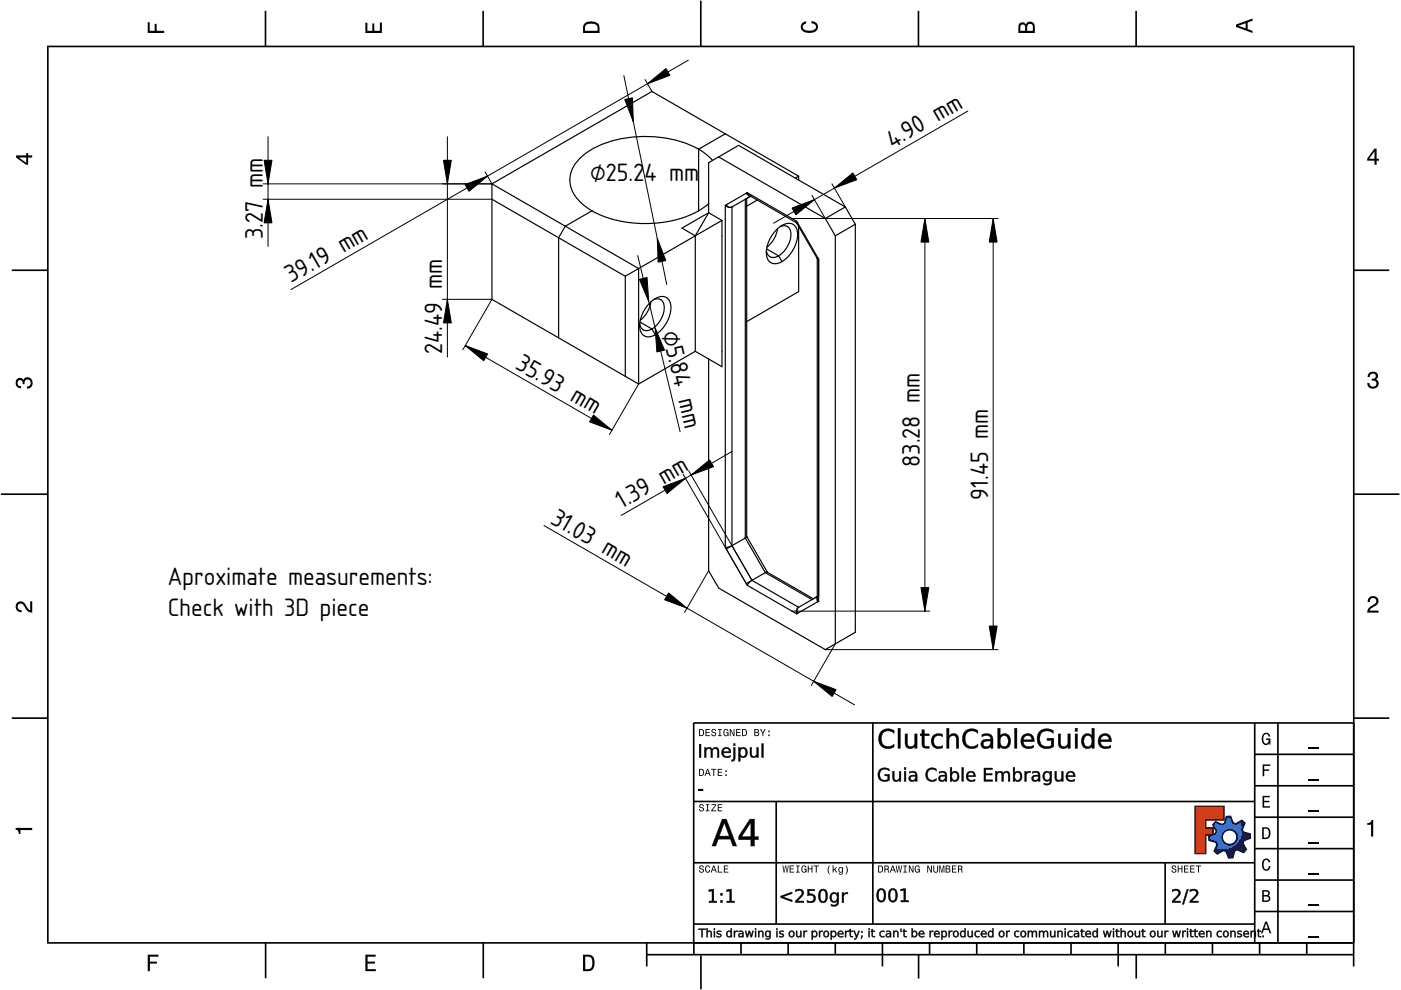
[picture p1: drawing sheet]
<svg xmlns="http://www.w3.org/2000/svg" width="297mm" height="210mm" viewBox="0 0 297 210" stroke-linecap="round" stroke-linejoin="round" font-family="sans-serif">
<defs><g id="words">
<g font-size="5">
<text x="189.3" y="31.5" transform="rotate(-30 189.3 31.5)">4.90 mm</text>
<text x="125.1" y="38.3">⌀25.24 mm</text>
<text x="55.7" y="50.7" transform="rotate(-90 55.7 50.7)">3.27 mm</text>
<text x="61.8" y="60.1" transform="rotate(-30 61.8 60.1)">39.19 mm</text>
<text x="140.3" y="70.5" transform="rotate(76 140.3 70.5)">⌀5.84 mm</text>
<text x="93.8" y="75" transform="rotate(-90 93.8 75)">24.49 mm</text>
<text x="109.1" y="78" transform="rotate(30 109.1 78)">35.93 mm</text>
<text x="195" y="99" transform="rotate(-90 195 99)">83.28 mm</text>
<text x="131.8" y="108" transform="rotate(-30 131.8 108)">1.39 mm</text>
<text x="209.5" y="106" transform="rotate(-90 209.5 106)">91.45 mm</text>
<text x="116.5" y="110.8" transform="rotate(30 116.5 110.8)">31.03 mm</text>
<text x="35.6" y="123.9">Aproximate measurements:</text>
<text x="35.6" y="130.6">Check with 3D piece</text>
</g>
</g></defs>
<g fill="none" stroke="#000" stroke-width=".35">
<path d="M10.1 9.7v190.1M10.1 9.9h277M56.3 2.3v7.5M102.4 2.3v7.5M148.6 .1v9.8M194.7 2.3v7.5M240.9 2.3v7.5M287 9.7v195.2M2.5 57.3h7.5M287.1 57.3h7.4M.2 104.8h10M287 104.8h9.7"/>
<path d="M2.5 152.3h7.5M147 153.3h140.1M147.1 153.3v49.1M185.1 153.2v42.8M266 159.9h21M266 153.3v46.7M270.9 153.3v46.7M287.1 152.3h7.4M147 169.9h119M164.6 169.9v26M266 179.9h21M266 173.3h21"/>
<path d="M266 166.6h21M10 199.9h277.1M56.3 199.9v7.5M102.5 199.9v7.5M137.1 199.9v5M147 195.9h119M147 182.9h119M157.1 199.9v2.5M167.1 199.9v2.5M177.1 199.9v2.5M187.1 199.9v5M197.1 199.9v2.5"/>
<path d="M207.1 199.9v2.5M217.1 199.9v2.5M227.1 199.9v2.5M237.1 199.9v5M247 182.9v13M247.1 199.9v2.5M257.1 199.9v2.5M266 193.3h21M266 186.6h21M267.1 199.9v2.5M277.1 199.9v2.5M137.1 202.4h150"/>
<path d="M148.6 202.6v7.2M194.8 202.4v5.1M240.9 202.4v5.1"/>
</g>
<g fill="#000">
<path d="M31.3 4.7h.4v1.8h1.1v-1.4h.4v1.4h1.6v.5h-3.5z" fill-rule="evenodd"/>
<path d="M77.5 4.8h.4v1.7h1v-1.5h.5v1.5h1.1v-1.7h.5v2.2h-3.5z" fill-rule="evenodd"/>
<path d="M124.1 4.9a2.19 2.19 0 0 0-.5 2.1h3.5v-1.2a1.42 1.42 0 0 0-1.7-1.3zM124.3 5.2a2.14 2.14 0 0 1 2.3 .3l.1 1h-2.7l.1-1z" fill-rule="evenodd"/>
<path d="M170.1 4.9l.8-.4v.5a.7 .7 0 0 0-.7 .5 .7 .7 0 0 0 .3 .8 1.69 1.69 0 0 0 2.5-.6 .9 .9 0 0 0-.9-.8v-.5a1.24 1.24 0 0 1 1.3 1.1 1.24 1.24 0 0 1-1 1.4 2.22 2.22 0 0 1-2.5-.7l-.1-.5z" fill-rule="evenodd"/>
<path d="M216.1 5l-.2 .8v1.2h3.5v-1.3a.98 .98 0 0 0-.7-1.1 .98 .98 0 0 0-1.2 .6 .84 .84 0 0 0-1.4-.2zM216.4 5.3a.54 .54 0 0 1 .7-.1 .54 .54 0 0 1 .3 .6v.7h-1.1zM217.9 5.2a.62 .62 0 0 1 .7-.1 .62 .62 0 0 1 .4 .6v.8h-1.2z" fill-rule="evenodd"/>
<path d="M262.1 5.2v.5l3.5 1.3v-.5l-1.1-.3v-1.4l1.1-.4v-.5zM262.6 5.5l1.5-.6v1.1z" fill-rule="evenodd"/>
<path d="M3.4 32.9v.5l2.1 1.5h.5v-1.5h.8v-.5h-.8v-.5h-.4v.5zM4 33.4h1.6v1.1z" fill-rule="evenodd"/>
<path d="M291.4 31.5l-1.5 2.1v.5h1.5v.8h.5v-.8h.5v-.4h-.5v-2.2zM291.4 32.1v1.6h-1.1z" fill-rule="evenodd"/>
<path d="M3.6 80.4a.86 .86 0 0 1 1.4 .1 1.06 1.06 0 0 1 1.2-.5 1.06 1.06 0 0 1 .7 1.2 1.1 1.1 0 0 1-1.2 1.2v-.4a.71 .71 0 0 0 .8-1 .71 .71 0 0 0-1.3-.1v.6h-.4a.61 .61 0 0 0-.3-.8 .61 .61 0 0 0-.8 .2 .61 .61 0 0 0 .2 .8l.6 .2v.4a1.15 1.15 0 0 1-1.2-.6 1.15 1.15 0 0 1 .3-1.3z" fill-rule="evenodd"/>
<path d="M290.3 79.1a1.08 1.08 0 0 1 1.3-.2 1.08 1.08 0 0 1 .5 1.3l-.4 .2a1.06 1.06 0 0 1 .6 1.3 1.06 1.06 0 0 1-1.2 .7 1.1 1.1 0 0 1-1.2-1.2h.4a.71 .71 0 0 0 1 .8 .71 .71 0 0 0 .1-1.3h-.6v-.4a.61 .61 0 0 0 .8-.3 .61 .61 0 0 0-.2-.8 .61 .61 0 0 0-.8 .2l-.2 .5h-.4z" fill-rule="evenodd"/>
<path d="M3.6 127.8a1.22 1.22 0 0 1 2 .7l.4 .6 .4 .3v-1.9h.4v2.4a1.8 1.8 0 0 1-1.7-1.4 .71 .71 0 0 0-.9-.5 .71 .71 0 0 0-.5 .8 .71 .71 0 0 0 .9 .6v.4a1.18 1.18 0 0 1-1.2-.6 1.18 1.18 0 0 1 .2-1.4z" fill-rule="evenodd"/>
<path d="M290.3 126.7a1.18 1.18 0 0 1 1.9 .3 1.18 1.18 0 0 1-1 1.7l-.5 .3-.3 .5h1.9v.4h-2.4a1.8 1.8 0 0 1 1.4-1.7 .71 .71 0 0 0 .5-.9 .71 .71 0 0 0-.9-.5 .71 .71 0 0 0-.5 .8h-.4z" fill-rule="evenodd"/>
<path d="M148.2 154.6v1.5h.5a.77 .77 0 0 0 .6-.8 .77 .77 0 0 0-.6-.7zM148.4 154.8a.58 .58 0 0 1 .7 .5 .58 .58 0 0 1-.7 .6zM149.6 154.6v1.5h.9v-.2h-.7v-.5h.6v-.2h-.6v-.4h.7v-.2zM151 154.7a.53 .53 0 0 0 0 .6 .53 .53 0 0 0 .6 .2 .32 .32 0 0 1-.3 .5 .32 .32 0 0 1-.3-.4h-.2a.5 .5 0 0 0 .7 .5 .5 .5 0 0 0 .1-.8l-.4-.1a.28 .28 0 0 1-.1-.4 .28 .28 0 0 1 .4-.1 .28 .28 0 0 1 .1 .3h.2a.51 .51 0 0 0-.3-.4 .51 .51 0 0 0-.5 .1zM152.3 154.6v.2h.2v1.1h-.2v.2h.7v-.2h-.3v-1.1h.3v-.2zM153.5 154.7a.81 .81 0 0 0 .5 1.4l.3-.2 .2 .2v-.8h-.6v.1h.4l-.2 .5a.6 .6 0 0 1-.5-.6 .6 .6 0 0 1 .4-.6l.2 .3h.2l-.1-.3a.53 .53 0 0 0-.8 0zM154.7 154.6v1.5h.2v-1.3l.6 1.3h.2v-1.5h-.2v1.2l-.5-1.2zM156.1 154.6v1.5h.9v-.2h-.7v-.5h.6v-.2h-.6v-.4h.7v-.2zM157.3 154.6v1.5h.5a.77 .77 0 0 0 .6-.8 .77 .77 0 0 0-.6-.7zM157.5 154.8a.58 .58 0 0 1 .7 .5 .58 .58 0 0 1-.7 .6zM159.9 154.6v1.5h.6a.42 .42 0 0 0 .5-.3 .42 .42 0 0 0-.3-.5l.2-.2-.1-.4zM160.1 154.8h.3a.23 .23 0 0 1 .3 .2 .23 .23 0 0 1-.3 .2h-.3zM160.1 155.4h.4a.26 .26 0 0 1 .3 .2 .26 .26 0 0 1-.3 .3h-.4zM161.1 154.6l.5 .9v.6h.2v-.6l.5-.9h-.2l-.4 .7-.3-.7zM162.9 155.8v.3h.3v-.3zM162.9 154.9v.3h.3v-.3z" fill-rule="evenodd"/>
<path d="M267.8 155.7a.85 .85 0 0 1 .9-.3 .85 .85 0 0 1 .6 .8h-.3l-.1-.3a.49 .49 0 0 0-.4-.3 .49 .49 0 0 0-.5 .3 1.2 1.2 0 0 0 .4 1.8 .66 .66 0 0 0 .6-.8h-.6v-.3h.9v1.3h-.1l-.1-.3-.3 .3a.85 .85 0 0 1-1.2-.7v-1.1z" fill-rule="evenodd"/>
<path d="M3.3 175.5h3.5v.5h-2.5v.8h-.3a.77 .77 0 0 0-.7-.9z" fill-rule="evenodd"/>
<path d="M148.4 170.6a.53 .53 0 0 0 0 .6 .53 .53 0 0 0 .6 .2 .32 .32 0 0 1-.3 .5 .32 .32 0 0 1-.3-.4h-.2a.5 .5 0 0 0 .7 .6 .5 .5 0 0 0 .1-.9l-.4-.1a.28 .28 0 0 1-.1-.4 .28 .28 0 0 1 .4-.1 .28 .28 0 0 1 .1 .4h.2a.51 .51 0 0 0-.3-.5 .51 .51 0 0 0-.5 .1zM149.7 170.5v.2h.2v1.1h-.2v.2h.7v-.2h-.3v-1.1h.3v-.2zM150.8 170.5v.2h.8l-.8 1.3h1.1v-.2h-.9l.9-1.3zM152.2 170.5v1.5h.9v-.2h-.7v-.5h.6v-.2h-.6v-.4h.7v-.2z" fill-rule="evenodd"/>
<path d="M148.2 163v1.5h.5a.77 .77 0 0 0 .6-.7 .77 .77 0 0 0-.6-.8zM148.4 163.2a.57 .57 0 0 1 .7 .6 .57 .57 0 0 1-.7 .5zM149.9 163l-.5 1.5h.2l.1-.4h.6l.2 .4h.2l-.6-1.5zM150 163.2l.3 .7h-.5zM150.8 163v.2h.4v1.3h.2v-1.3h.5v-.2zM152.2 163v1.5h.9v-.2h-.7v-.5h.6v-.2h-.6v-.4h.7v-.2zM153.8 164.2v.3h.3v-.3zM153.8 163.4v.3h.3v-.3z" fill-rule="evenodd"/>
<path d="M253.4 171h6.1v2.8h-3.9v1.7h1.6v1.5h-1.6v4h-2.2z" fill-rule="evenodd"/>
<path d="M257.7 174.3l-.5 .6 .7 1.3-.2 .6-1.4 .5v.9l1.5 .4 .3 .5-.7 1.4 .7 .5 1.3-.7 .6 .2 .5 1.4 .9-.1 .3-1.4 .6-.3 1.4 .6 .5-.6-.7-1.3 .2-.6 1.4-.5-.1-.9-1.4-.4-.3-.5 .6-1.4-.6-.6-1.3 .8-.6-.2-.5-1.4h-.9l-.4 1.5-.5 .2zM259.1 177.5a1.6 1.6 0 0 1 3.2 0 1.6 1.6 0 0 1-3.2 0z" fill-rule="evenodd"/>
<path d="M267.7 168.7h1.5v.3h-1.2v.8h1.1v.3h-1.1v.8h1.3v.3h-1.6z" fill-rule="evenodd"/>
<path d="M267.7 162.1h1.6v.3h-1.3v.7h1.1v.3h-1.1v1.2h-.3z" fill-rule="evenodd"/>
<path d="M267.6 175.4v2.5h.8a1.37 1.37 0 0 0 .7-2.2 1.56 1.56 0 0 0-1.5-.3zM267.9 175.7a.98 .98 0 0 1 1.2 .7 .98 .98 0 0 1-.7 1.2h-.5z" fill-rule="evenodd"/>
<path d="M289.9 174.5a.77 .77 0 0 0 .9-.6h.4v3.5h-.5v-2.5h-.8z" fill-rule="evenodd"/>
<path d="M148.4 183.6a.53 .53 0 0 0 0 .6 .53 .53 0 0 0 .6 .2 .32 .32 0 0 1-.3 .5 .32 .32 0 0 1-.3-.4h-.2a.5 .5 0 0 0 .7 .6 .5 .5 0 0 0 .1-.9l-.4-.1a.28 .28 0 0 1-.1-.4 .28 .28 0 0 1 .4-.1 .28 .28 0 0 1 .1 .4h.2a.51 .51 0 0 0-.3-.5 .51 .51 0 0 0-.5 .1zM149.6 183.7l-.1 .2a.67 .67 0 0 0 .1 .9 .67 .67 0 0 0 .8 .1l.2-.4h-.2l-.2 .3a.6 .6 0 0 1-.5-.5 .6 .6 0 0 1 .4-.6l.3 .3h.2l-.2-.4a.5 .5 0 0 0-.8 .1zM151.2 183.5l-.5 1.5h.2l.1-.4h.6l.2 .4h.2l-.6-1.5zM151.3 183.7l.3 .7h-.5zM152.2 183.5v1.5h1v-.2h-.8v-1.3zM153.5 183.5v1.5h.9v-.2h-.7v-.5h.6v-.2h-.6v-.4h.7v-.2z" fill-rule="evenodd"/>
<path d="M165.9 183.5l.3 1.5h.1l.3-1.3 .2 1.3h.2l.2-1.5h-.1l-.2 1.3-.2-1.3h-.2l-.2 1.3-.2-1.3zM167.4 183.5v1.5h1v-.2h-.8v-.5h.7v-.2h-.7v-.4h.7v-.2zM168.8 183.5v.2h.3v1.1h-.3v.2h.7v-.2h-.2v-1.1h.2v-.2zM170.1 183.7a.82 .82 0 0 0 .5 1.3l.3-.2 .1 .2v-.8h-.5v.2h.3l-.2 .4a.6 .6 0 0 1-.5-.5 .6 .6 0 0 1 .5-.6l.2 .3h.2l-.2-.4a.53 .53 0 0 0-.7 .1zM171.3 183.5v1.5h.2v-.7h.6v.7h.2v-1.5h-.2v.6h-.6v-.6zM172.5 183.5v.2h.5v1.3h.2v-1.3h.4v-.2zM175.8 183.5a1.35 1.35 0 0 0 .2 1.9 1.84 1.84 0 0 1 0-1.9zM176.5 183.5v1.5h.2v-.4l.2-.2 .4 .6h.2l-.4-.7 .4-.5h-.2l-.6 .6v-.9zM177.9 184a.59 .59 0 0 0-.2 .7 .59 .59 0 0 0 .7 .3l.1-.2a.31 .31 0 0 1-.1 .5 .31 .31 0 0 1-.4-.2h-.2a.47 .47 0 0 0 .5 .4 .47 .47 0 0 0 .4-.5v-1.2h-.2v.2l-.3-.2zM178 184.1l.1-.1a.42 .42 0 0 1 .4 .4 .42 .42 0 0 1-.4 .5l-.1-.3zM179.3 183.5a1.85 1.85 0 0 1 0 1.9 1.22 1.22 0 0 0 0-1.9z" fill-rule="evenodd"/>
<path d="M186.2 183.5v1.5h.5a.77 .77 0 0 0 .6-.7 .77 .77 0 0 0-.6-.8zM186.4 183.7a.58 .58 0 0 1 .6 .6 .58 .58 0 0 1-.6 .5zM187.5 183.5v1.5h.2v-.6a.45 .45 0 0 1 .5 .1 .45 .45 0 0 1 .1 .5h.2l-.2-.7a.42 .42 0 0 0 .1-.5 .42 .42 0 0 0-.4-.3zM187.7 183.7h.2a.26 .26 0 0 1 .4 .3 .26 .26 0 0 1-.4 .2h-.2zM189.2 183.5l-.6 1.5h.2l.2-.4h.6l.1 .4h.2l-.5-1.5zM189.3 183.7l.2 .7h-.4zM189.9 183.5l.3 1.5h.2l.2-1.3 .2 1.3h.2l.3-1.5h-.2l-.2 1.3-.2-1.3h-.2l-.2 1.3-.2-1.3zM191.5 183.5v.2h.3v1.1h-.3v.2h.8v-.2h-.3v-1.1h.3v-.2zM192.7 183.5v1.5h.2v-1.2l.5 1.2h.3v-1.5h-.2v1.2l-.6-1.2zM194.1 183.7a.81 .81 0 0 0 .5 1.3l.3-.2 .1 .2v-.8h-.5v.2h.3l-.2 .4a.6 .6 0 0 1-.5-.5 .6 .6 0 0 1 .5-.6l.2 .3h.2l-.2-.4a.53 .53 0 0 0-.7 .1zM196.6 183.5v1.5h.2v-1.2l.6 1.2h.2v-1.5h-.2v1.2l-.6-1.2zM197.9 183.5v.9a.52 .52 0 0 0 .5 .6 .52 .52 0 0 0 .5-.6v-.9h-.2v.9a.33 .33 0 0 1-.3 .5 .33 .33 0 0 1-.3-.5v-.9zM199.2 183.5v1.5h.1v-1.4l.3 1.4h.2l.3-1.4v1.4h.1v-1.5h-.2l-.3 1.3-.3-1.3zM200.5 183.5v1.5h.6a.42 .42 0 0 0 .4-.3 .42 .42 0 0 0-.2-.5l.2-.2-.1-.4zM200.7 183.7h.3a.23 .23 0 0 1 .3 .2 .23 .23 0 0 1-.3 .2h-.3zM200.7 184.3h.3a.26 .26 0 0 1 .3 .3 .26 .26 0 0 1-.3 .2h-.3zM201.8 183.5v1.5h1v-.2h-.8v-.5h.7v-.2h-.7v-.4h.8v-.2zM203.1 183.5v1.5h.2v-.6a.45 .45 0 0 1 .5 .1 .45 .45 0 0 1 .1 .5h.2l-.2-.7a.42 .42 0 0 0 .1-.5 .42 .42 0 0 0-.4-.3zM203.3 183.7h.3a.26 .26 0 0 1 .3 .3 .26 .26 0 0 1-.4 .2h-.2z" fill-rule="evenodd"/>
<path d="M248.5 183.6a.53 .53 0 0 0 0 .6 .53 .53 0 0 0 .6 .2 .32 .32 0 0 1-.2 .5 .32 .32 0 0 1-.3-.4h-.2a.5 .5 0 0 0 .6 .6 .5 .5 0 0 0 .2-.9l-.4-.1a.28 .28 0 0 1-.1-.4 .28 .28 0 0 1 .3-.1 .28 .28 0 0 1 .2 .4h.2a.51 .51 0 0 0-.3-.5 .51 .51 0 0 0-.6 .1zM249.7 183.5v1.5h.2v-.7h.6v.7h.2v-1.5h-.2v.6h-.6v-.6zM251 183.5v1.5h1v-.2h-.8v-.5h.7v-.2h-.7v-.4h.8v-.2zM252.3 183.5v1.5h1v-.2h-.8v-.5h.7v-.2h-.7v-.4h.8v-.2zM253.5 183.5v.2h.5v1.3h.2v-1.3h.5v-.2z" fill-rule="evenodd"/>
<path d="M268.3 195.4l-1 2.5h.4l.2-.7h1l.3 .7h.3l-.9-2.5zM268.4 195.8l.4 1.1h-.7z" fill-rule="evenodd"/>
<path d="M267.6 188.7v2.5h1a.7 .7 0 0 0 .7-.5 .7 .7 0 0 0-.4-.8 .61 .61 0 0 0 .3-.8 .61 .61 0 0 0-.7-.4zM267.9 189h.6a.38 .38 0 0 1 .4 .4 .38 .38 0 0 1-.5 .4h-.5zM267.9 190.1h.6a.44 .44 0 0 1 .5 .4 .44 .44 0 0 1-.5 .4h-.6z" fill-rule="evenodd"/>
<path d="M267.8 182.3a.85 .85 0 0 1 .9-.3 .85 .85 0 0 1 .6 .8h-.3l-.1-.2a.47 .47 0 0 0-.4-.3 .47 .47 0 0 0-.4 .3 1.21 1.21 0 0 0 .4 1.7 .64 .64 0 0 0 .5-.7h.4a.89 .89 0 0 1-.8 1 .89 .89 0 0 1-1-.7v-1.1z" fill-rule="evenodd"/>
<path d="M31.3 202.4h2.3v.4h-1.8v1.1h1.5v.4h-1.5v1.6h-.5z" fill-rule="evenodd"/>
<path d="M77.5 202.4h2.1v.4h-1.7v1.1h1.6v.4h-1.6v1.2h1.8v.4h-2.2z" fill-rule="evenodd"/>
<path d="M123.6 202.4v3.5h1.2a1.42 1.42 0 0 0 1.3-1.7 1.38 1.38 0 0 0-1.3-1.8zM124.1 202.8l1 .1a1.89 1.89 0 0 1 0 2.5l-1 .1z" fill-rule="evenodd"/>
</g>
<path d="M277.3 158.6h2.2M277.3 178.6h2.2M277.3 172h2.2M277.3 165.3h2.2M277.3 198.6h2.2M277.3 192h2.2M277.3 185.3h2.2" fill="none" stroke="#000" stroke-width=".25"/>
<g fill="#000">
<path d="M148.1 167.3h1v.3h-1z"/>
<path d="M148.2 157.8h.4v2.8h-.4zM149.4 158.5h.3v.3a.72 .72 0 0 1 .7-.4 .72 .72 0 0 1 .6 .5 .75 .75 0 0 1 .9-.4 .75 .75 0 0 1 .5 .8v1.3h-.3v-1.3a.52 .52 0 0 0-.6-.6 .52 .52 0 0 0-.4 .7v1.2h-.4v-1.3a.52 .52 0 0 0-.5-.6 .52 .52 0 0 0-.5 .7v1.2h-.3zM153.3 158.7a.98 .98 0 0 1 1.2-.2 .98 .98 0 0 1 .4 1.1h-1.5a.9 .9 0 0 0 1.5 .6v.3a1.19 1.19 0 0 1-1.6-.2 1.19 1.19 0 0 1 0-1.6zM153.6 158.9l-.2 .5h1.2a.6 .6 0 0 0-.4-.6 .6 .6 0 0 0-.6 .1zM155.5 158.5h.4l-.1 2.4-.2 .4-.5 .1v-.3h.2l.2-.2zM155.5 157.7h.4v.4h-.4zM156.6 158.5h.3v.3a.87 .87 0 0 1 1.1-.3 .87 .87 0 0 1 .5 1 .87 .87 0 0 1-.5 1.1 .87 .87 0 0 1-1.1-.3v1.1h-.3zM157.2 158.8a.8 .8 0 0 0-.3 1 .8 .8 0 0 0 .9 .5 .8 .8 0 0 0 .3-1 .8 .8 0 0 0-.9-.5zM159 158.5h.4v1.3a.55 .55 0 0 0 .5 .6 .55 .55 0 0 0 .5-.7v-1.2h.4v2.1h-.4v-.3a.77 .77 0 0 1-.9 .3 .77 .77 0 0 1-.5-.8zM161.5 157.7h.3v2.9h-.3z"/>
<path d="M148.2 157.7h.5v2.9h-.5zM148.2 157.8v2.8h.4v-2.8zM149.3 158.4h.5l-.1 .4a.69 .69 0 0 1 .7-.4 .69 .69 0 0 1 .6 .5 .77 .77 0 0 1 1-.5 .77 .77 0 0 1 .5 .9v1.3h-.4v-1.3a.48 .48 0 0 0-.6-.5 .48 .48 0 0 0-.4 .6v1.2h-.4v-1.3a.48 .48 0 0 0-.5-.5 .48 .48 0 0 0-.4 .6v1.2h-.5zM149.4 158.5v2.1h.3v-1.2a.56 .56 0 0 1 .5-.7 .56 .56 0 0 1 .6 .6l-.1 1.3h.4l-.1-1.2a.56 .56 0 0 1 .5-.7 .56 .56 0 0 1 .6 .6v1.3h.3v-1.3a.72 .72 0 0 0-.5-.8 .72 .72 0 0 0-.9 .5 .7 .7 0 0 0-.7-.5 .7 .7 0 0 0-.6 .5v-.5zM153.2 158.7a1 1 0 0 1 1.3-.2 1 1 0 0 1 .4 1.2l-1.5-.1a.88 .88 0 0 0 .6 .7 .88 .88 0 0 0 .9-.2v.4a1.23 1.23 0 0 1-1.6-.1 1.23 1.23 0 0 1-.1-1.7zM153.3 158.8a1.15 1.15 0 0 0 0 1.5 1.15 1.15 0 0 0 1.5 .2l.1-.3a.91 .91 0 0 1-1 .2 .91 .91 0 0 1-.6-.8h1.6a.93 .93 0 0 0-.5-1 .93 .93 0 0 0-1.1 .2zM153.6 158.9l-.2 .5h1.2a.6 .6 0 0 0-.4-.6 .6 .6 0 0 0-.6 .1zM153.5 158.9a.62 .62 0 0 1 .8-.2 .62 .62 0 0 1 .3 .7h-1.3zM155.5 158.4h.4v2.2a.65 .65 0 0 1-.2 .7 .65 .65 0 0 1-.7 .1v-.3l.3-.1 .2-.1zM155.5 158.5v2.4l-.1 .2h-.3v.3l.5-.1 .2-.4 .1-2.4zM155.5 157.6h.4v.5h-.4zM155.5 157.7v.4h.4v-.4zM156.5 158.4h.5l-.1 .4a.8 .8 0 0 1 .8-.4 .8 .8 0 0 1 .7 .5 1.08 1.08 0 0 1 0 1.3 1.08 1.08 0 0 1-1.2 .4l-.3-.3 .1 1.2h-.5zM156.6 158.5v2.9h.3v-1.3a.82 .82 0 0 0 1 .5 .82 .82 0 0 0 .5-1.1 .82 .82 0 0 0-.5-1 .82 .82 0 0 0-1 .5v-.5zM157.2 158.9a.76 .76 0 0 0-.3 .9 .76 .76 0 0 0 .9 .4 .76 .76 0 0 0 .3-.9 .76 .76 0 0 0-.9-.4zM157.2 158.8a.84 .84 0 0 1 1 .5 .84 .84 0 0 1-.5 1.1 .88 .88 0 0 1-.9-.6 .88 .88 0 0 1 .4-1zM159 158.4h.4v1.4a.5 .5 0 0 0 .5 .5 .5 .5 0 0 0 .5-.6v-1.3h.4v2.2h-.4v-.3a.79 .79 0 0 1-.9 .4 .79 .79 0 0 1-.5-.9zM159 158.5l.1 1.3a.74 .74 0 0 0 .5 .8 .74 .74 0 0 0 .9-.5l-.1 .5h.4v-2.1h-.4l.1 1.2a.59 .59 0 0 1-.6 .7 .59 .59 0 0 1-.6-.6l.1-1.3zM161.5 157.6h.4v3h-.4zM161.5 157.7v2.9h.3v-2.9z"/>
<path d="M186.8 155.1a2.25 2.25 0 0 1 2.8-.2v.6a1.57 1.57 0 0 0-2-.4 1.57 1.57 0 0 0-.7 1.9 1.52 1.52 0 0 0 1.1 1.3 1.52 1.52 0 0 0 1.6-.5v.5a2.09 2.09 0 0 1-2.6 0 2.09 2.09 0 0 1-.6-2.5zM190.4 154.4h.5v4.3h-.5zM191.9 155.6h.5v1.8a.79 .79 0 0 0 .8 .9 .79 .79 0 0 0 .7-1v-1.7h.5v3.1h-.5v-.5a1.11 1.11 0 0 1-1.3 .5 1.11 1.11 0 0 1-.7-1.2zM195.5 154.7h.5v.9h1v.4h-1v2l.3 .2h.7v.5h-.5a.83 .83 0 0 1-1-1v-1.7h-.4v-.4h.4zM197.9 156a1.88 1.88 0 0 1 2-.3v.5a1.18 1.18 0 0 0-1.6 .1 1.18 1.18 0 0 0 0 1.6 1.18 1.18 0 0 0 1.6 .2v.4a1.64 1.64 0 0 1-2.2-.4 1.64 1.64 0 0 1 .2-2.1zM200.7 154.4h.5v1.7a1.11 1.11 0 0 1 1.3-.5 1.11 1.11 0 0 1 .8 1.2v1.9h-.5v-1.9a.79 .79 0 0 0-.9-.8 .79 .79 0 0 0-.7 .9v1.8h-.5zM204.6 155.1a2.25 2.25 0 0 1 2.7-.2v.6a1.57 1.57 0 0 0-1.9-.4 1.57 1.57 0 0 0-.7 1.9 1.52 1.52 0 0 0 1 1.3 1.52 1.52 0 0 0 1.6-.5v.5a2.09 2.09 0 0 1-2.6 0 2.09 2.09 0 0 1-.5-2.5zM208.6 157.4a.72 .72 0 0 0 .4 1 .72 .72 0 0 0 .9-.6l.1-.7-1.1 .1zM208.2 155.7h.2a1.45 1.45 0 0 1 2.1 1.2v1.8h-.5v-.5a1.05 1.05 0 0 1-1.7 .3 1.05 1.05 0 0 1 .4-1.7l1.3-.1a1.1 1.1 0 0 0-1.8-.5zM212.5 156.1a1.32 1.32 0 0 0 .4 2.2 1.25 1.25 0 0 0 .9-1.2 1.25 1.25 0 0 0-.9-1.1zM211.5 154.4h.6v1.7a1.25 1.25 0 0 1 1.5-.4 1.25 1.25 0 0 1 .7 1.4 1.25 1.25 0 0 1-.7 1.5 1.25 1.25 0 0 1-1.5-.4v.5h-.6zM215.1 154.4h.5v4.3h-.5zM216.8 156a1.41 1.41 0 0 1 1.8-.3 1.41 1.41 0 0 1 .7 1.6h-2.3a1.26 1.26 0 0 0 2 .8l.2-.1v.5a1.73 1.73 0 0 1-2.2-.1 1.73 1.73 0 0 1-.3-2.2zM217.3 156.2l-.3 .7h1.8a.87 .87 0 0 0-.5-.9 .87 .87 0 0 0-1 .2zM220.4 155.1a2.52 2.52 0 0 1 2.9-.2v.6a1.68 1.68 0 0 0-2.2-.3 1.68 1.68 0 0 0-.5 2.1 1.62 1.62 0 0 0 2.3 .8v-1.1h-.9v-.5h1.4v1.8a2.2 2.2 0 0 1-3-.2 2.2 2.2 0 0 1 0-3zM224.4 155.6h.5v1.8a.79 .79 0 0 0 .8 .9 .79 .79 0 0 0 .7-1v-1.7h.5v3.1h-.5v-.5a1.11 1.11 0 0 1-1.3 .5 1.11 1.11 0 0 1-.7-1.2zM227.9 155.6h.5v3.1h-.5zM227.9 154.4h.5v.7h-.5zM229.8 155.8a1.15 1.15 0 0 1 1.7 .3v-1.7h.5v4.3h-.5v-.5a1.25 1.25 0 0 1-1.6 .4 1.25 1.25 0 0 1-.6-1.5l.1-.6zM230.2 156.1a1.32 1.32 0 0 0 .4 2.2 1.24 1.24 0 0 0 .9-1.2 1.24 1.24 0 0 0-.9-1.1zM233.2 156a1.41 1.41 0 0 1 1.7-.3 1.41 1.41 0 0 1 .7 1.6h-2.3a1.26 1.26 0 0 0 2 .8l.2-.1v.5a1.73 1.73 0 0 1-2.1-.1 1.73 1.73 0 0 1-.4-2.2zM233.6 156.2l-.2 .7h1.7a.87 .87 0 0 0-.5-.9 .87 .87 0 0 0-1 .2z"/>
<path d="M186.8 155.1a2.23 2.23 0 0 1 2.8-.2v.7a1.57 1.57 0 0 0-2.1-.3 1.57 1.57 0 0 0-.5 2 1.54 1.54 0 0 0 2.6 .4v.6a2.13 2.13 0 0 1-2.6 0 2.13 2.13 0 0 1-.6-2.6zM186.8 155.1a2.11 2.11 0 0 0-.4 2.4 2.11 2.11 0 0 0 2.1 1.2l1.1-.4v-.5a1.58 1.58 0 0 1-2 .3 1.58 1.58 0 0 1-.8-1.9 1.55 1.55 0 0 1 1.2-1.2 1.55 1.55 0 0 1 1.6 .5l-.1-.6a2.21 2.21 0 0 0-2.7 .2zM190.3 154.4h.6v4.3h-.6zM190.4 154.4v4.3h.5v-4.3zM191.8 155.6h.6v1.8a.74 .74 0 0 0 .8 .9 .74 .74 0 0 0 .7-1v-1.7h.6v3.1h-.6v-.5a1.13 1.13 0 0 1-1.3 .5 1.13 1.13 0 0 1-.8-1.2zM191.9 155.6v1.9a1.08 1.08 0 0 0 .8 1.1 1.08 1.08 0 0 0 1.3-.6l-.1 .7h.5v-3.1h-.5l.1 1.7a.83 .83 0 0 1-.8 1.1 .83 .83 0 0 1-.9-1l.1-1.8zM195.4 154.7h.6v.9h1v.4h-1l.1 2 .1 .2h.8v.5a1.15 1.15 0 0 1-1.6-1l.1-1.7h-.4v-.4h.4zM195.5 154.7v1l-.4-.1v.4h.4v2a.73 .73 0 0 0 1 .6l.5 .1v-.5l-.7 .1-.3-.2-.1-2.1h1.1v-.4l-1.1 .1 .1-1zM197.8 155.9a1.82 1.82 0 0 1 2.1-.2v.6a1.14 1.14 0 0 0-1.6 0 1.14 1.14 0 0 0 0 1.6 1.14 1.14 0 0 0 1.6 .1v.5a1.68 1.68 0 0 1-2.2-.3 1.68 1.68 0 0 1 .1-2.3zM197.9 156a1.6 1.6 0 0 0-.2 2.1 1.6 1.6 0 0 0 2.1 .4l.1-.4a1.22 1.22 0 0 1-1.7-.1 1.22 1.22 0 0 1 0-1.7 1.22 1.22 0 0 1 1.7-.1l-.1-.4a1.83 1.83 0 0 0-1.9 .2zM200.7 154.4h.6l-.1 1.7a1.12 1.12 0 0 1 1.4-.5 1.12 1.12 0 0 1 .7 1.2v1.9h-.6v-1.9a.74 .74 0 0 0-.8-.8 .74 .74 0 0 0-.6 .9v1.8h-.6zM200.7 154.4v4.3h.5v-1.8a.83 .83 0 0 1 .7-1 .83 .83 0 0 1 .9 .9v1.9h.5l-.1-1.9a1.07 1.07 0 0 0-.8-1.2 1.07 1.07 0 0 0-1.2 .6v-1.8zM204.5 155.1a2.23 2.23 0 0 1 2.9-.2v.7a1.57 1.57 0 0 0-2.1-.3 1.57 1.57 0 0 0-.5 2 1.54 1.54 0 0 0 2.6 .4v.6a2.13 2.13 0 0 1-2.7 0 2.13 2.13 0 0 1-.6-2.6zM204.6 155.1a2.11 2.11 0 0 0-.4 2.4 2.11 2.11 0 0 0 2.1 1.2l1-.4v-.5a1.58 1.58 0 0 1-2 .3 1.58 1.58 0 0 1-.7-1.9 1.55 1.55 0 0 1 1.1-1.2 1.55 1.55 0 0 1 1.6 .5v-.6a2.21 2.21 0 0 0-2.7 .2zM208.6 157.4a.68 .68 0 0 0 .4 .9 .68 .68 0 0 0 .9-.5l.1-.7-1.1 .1zM208.5 157.3l.4-.2h1.1a.91 .91 0 0 1-.4 1.1 .91 .91 0 0 1-1.2-.3zM208.1 155.7l.3-.1a1.49 1.49 0 0 1 2.2 1.3v1.8h-.6v-.5a1.11 1.11 0 0 1-1.4 .6 1.11 1.11 0 0 1-.6-1.4 1.11 1.11 0 0 1 1.3-.7h.7a1.12 1.12 0 0 0-1.9-.4zM208.2 155.7v.5l.1-.1a1.09 1.09 0 0 1 1.8 .7 1.72 1.72 0 0 0-2.1 .7 1.07 1.07 0 0 0 .8 1.2 1.07 1.07 0 0 0 1.3-.7l-.1 .7h.5v-1.8a1.45 1.45 0 0 0-2.3-1.1zM212.5 156.1a1.27 1.27 0 0 0 .4 2.2 1.2 1.2 0 0 0 .8-1.2 1.2 1.2 0 0 0-.8-1.1zM212.4 156.1a.94 .94 0 0 1 1.1 0 .94 .94 0 0 1 .3 1 .94 .94 0 0 1-.9 1.3 .94 .94 0 0 1-.9-1.3l.1-.6zM211.5 154.4h.6v1.7a1.17 1.17 0 0 1 1.2-.6 1.17 1.17 0 0 1 .9 1 1.59 1.59 0 0 1-1.4 2.3l-.5-.3-.2-.3v.5h-.6zM211.5 154.4v4.3h.6l-.1-.7a1.2 1.2 0 0 0 1.5 .6 1.2 1.2 0 0 0 .7-1.5 1.21 1.21 0 0 0-.7-1.4 1.21 1.21 0 0 0-1.5 .5l.1-1.8zM215.1 154.4h.6v4.3h-.6zM215.1 154.4v4.3h.5v-4.3zM216.8 155.9a1.43 1.43 0 0 1 1.8-.3 1.43 1.43 0 0 1 .7 1.7l-2.3-.1a1.21 1.21 0 0 0 2 .9l.2-.1v.5a1.77 1.77 0 0 1-2.3-.2 1.77 1.77 0 0 1-.1-2.4zM216.9 156a1.65 1.65 0 0 0-.1 2.2 1.65 1.65 0 0 0 2.2 .3h.2v-.4a1.64 1.64 0 0 1-2.1-.2l-.2-.7 2.3 .1a1.37 1.37 0 0 0-.7-1.6 1.37 1.37 0 0 0-1.6 .3zM217.3 156.2l-.3 .7h1.7a.83 .83 0 0 0-.5-.9 .83 .83 0 0 0-.9 .2zM217.2 156.2a.89 .89 0 0 1 1.1-.2 .89 .89 0 0 1 .5 .9h-1.9zM220.4 155a2.49 2.49 0 0 1 3-.1v.7a1.72 1.72 0 0 0-2.8 .3 1.57 1.57 0 0 0 1.5 2.3l.8-.1v-1.1h-1v-.5h1.6v1.8a2.37 2.37 0 0 1-3.5-.8l-.2-.9a2.2 2.2 0 0 1 .6-1.6zM220.4 155.1a2.11 2.11 0 0 0-.2 2.7 2.11 2.11 0 0 0 2.5 .8l.7-.3v-1.8h-1.4v.5l.9-.1v1.2a1.68 1.68 0 0 1-2-.2 1.68 1.68 0 0 1-.4-2 1.71 1.71 0 0 1 2.8-.4v-.6a2.47 2.47 0 0 0-2.9 .2zM224.3 155.6h.6v1.8a.74 .74 0 0 0 .8 .9 .74 .74 0 0 0 .7-1v-1.7h.6v3.1h-.6v-.5a1.13 1.13 0 0 1-1.4 .5 1.13 1.13 0 0 1-.7-1.2zM224.4 155.6v1.9a1.08 1.08 0 0 0 .8 1.1 1.08 1.08 0 0 0 1.3-.6l-.1 .7h.5v-3.1h-.5l.1 1.7a.83 .83 0 0 1-.8 1.1 .83 .83 0 0 1-.9-1l.1-1.8zM227.9 155.6h.6v3.1h-.6zM227.9 155.6v3.1h.5v-3.1zM227.9 154.4h.6v.7h-.6zM227.9 154.4v.7h.5v-.7zM229.8 155.7a1.1 1.1 0 0 1 1.7 .4v-1.7h.5v4.3h-.5v-.5a1.17 1.17 0 0 1-1.2 .6 1.17 1.17 0 0 1-1-1v-1.3zM229.8 155.8a1.77 1.77 0 0 0 .5 2.9 1.07 1.07 0 0 0 1.2-.7v.7h.5v-4.3h-.5v1.8a1.1 1.1 0 0 0-1.7-.4zM230.2 156.1a1.27 1.27 0 0 0 .4 2.2 1.2 1.2 0 0 0 .9-1.2 1.2 1.2 0 0 0-.9-1.1zM230.2 156.1a.94 .94 0 0 1 1 0 .94 .94 0 0 1 .3 1 .94 .94 0 0 1-.9 1.3 .94 .94 0 0 1-.9-1.3l.2-.6zM233.2 155.9a1.43 1.43 0 0 1 1.8-.3 1.43 1.43 0 0 1 .6 1.7l-2.2-.1a1.21 1.21 0 0 0 1.9 .9l.3-.1v.5a1.77 1.77 0 0 1-2.4-.2 1.77 1.77 0 0 1 0-2.4zM233.3 156a1.65 1.65 0 0 0-.1 2.2 1.65 1.65 0 0 0 2.1 .3h.2v-.4a1.64 1.64 0 0 1-2-.2l-.2-.7 2.3 .1a1.37 1.37 0 0 0-.7-1.6 1.37 1.37 0 0 0-1.6 .3zM233.7 156.2l-.3 .7h1.7a.83 .83 0 0 0-.5-.9 .83 .83 0 0 0-.9 .2zM233.6 156.2a.89 .89 0 0 1 1.1-.2 .89 .89 0 0 1 .4 .9h-1.8z"/>
<path d="M148 167.3h1.1v.4h-1.1zM148.1 167.3v.3h1v-.3z"/>
<path d="M153.6 174.4l-1.1 2.9h2.1zM153.1 173.7h.9l2.2 5.7h-.8l-.5-1.5h-2.6l-.5 1.5h-.9zM159.2 174.3l-2 3.1h2zM159 173.7h1v3.7h.8v.6h-.8v1.4h-.8v-1.4h-2.6v-.7z"/>
<path d="M153.5 174.4l-1 2.9h2.1zM153.6 174.3l1.1 3h-2.3zM153.1 173.6h.9l2.2 5.8h-.9l-.4-1.5h-2.6l-.5 1.5h-.9zM153.1 173.7l-2.2 5.7h.9l.4-1.5h2.7l.5 1.5h.8l-2.2-5.7zM159.2 174.3l-1.9 3.1h1.9zM159.2 174.2v3.2h-2zM159 173.6h1v3.8l.8-.1v.8l-.8-.1v1.4h-.8v-1.4l-2.6 .1v-.8zM159 173.7l-2.4 3.6v.7h2.6v1.4h.8l-.1-1.4h.9v-.6h-.9l.1-3.7z"/>
<path d="M186.5 163.1a1.72 1.72 0 0 1 2.1 0v.5a1.13 1.13 0 0 0-1.6-.3 1.13 1.13 0 0 0-.3 1.6 1.13 1.13 0 0 0 1.5 .4v-.8h-.7v-.4h1.1v1.3a1.56 1.56 0 0 1-2.1-.1 1.56 1.56 0 0 1 0-2.2zM186.5 163.2a1.48 1.48 0 0 0 0 2.1 1.48 1.48 0 0 0 2.1 .1v-1.2h-1v.3h.7v.8a1.17 1.17 0 0 1-1.6-.4 1.17 1.17 0 0 1 .2-1.6 1.17 1.17 0 0 1 1.6 .2v-.4a1.7 1.7 0 0 0-2 .1zM189.2 163.5h.4v1.3a.5 .5 0 0 0 .6 .6 .5 .5 0 0 0 .4-.7v-1.2h.5v2.2h-.5l.1-.4a.79 .79 0 0 1-1 .4 .79 .79 0 0 1-.5-.9zM189.2 163.5l.1 1.3a.74 .74 0 0 0 .5 .9 .74 .74 0 0 0 .9-.5v.5h.3v-2.2h-.3v1.2a.59 .59 0 0 1-.5 .8 .59 .59 0 0 1-.7-.7l.1-1.3zM191.7 163.5h.4v2.2h-.4zM191.7 163.5v2.2h.4v-2.2zM191.7 162.7h.4v.5h-.4zM191.7 162.7v.5h.4v-.5zM193.2 164.7a.44 .44 0 0 0 .2 .7 .44 .44 0 0 0 .6-.3l.1-.5zM193.1 164.7l1-.1a.61 .61 0 0 1-.3 .8 .61 .61 0 0 1-.8-.4zM192.8 163.6a1.18 1.18 0 0 1 1.7 .6v1.5h-.4v-.4a.77 .77 0 0 1-1 .4 .77 .77 0 0 1-.4-.9 .77 .77 0 0 1 .9-.5h.5a.79 .79 0 0 0-1.3-.3zM192.8 163.6v.4a.7 .7 0 0 1 .8-.3 .7 .7 0 0 1 .5 .7h-.5a.71 .71 0 0 0-.9 .4 .71 .71 0 0 0 .5 .9 .71 .71 0 0 0 .9-.4l.1-.1-.1 .5h.4l-.1-1.2a.98 .98 0 0 0-.5-.9 .98 .98 0 0 0-1.1 .1zM196.6 163.2a1.54 1.54 0 0 1 2-.1v.5a1.09 1.09 0 0 0-1.5-.2 1.09 1.09 0 0 0-.3 1.5 1.09 1.09 0 0 0 1.8 0v.5a1.52 1.52 0 0 1-2.1-.1 1.52 1.52 0 0 1 .1-2.1zM196.7 163.2a1.44 1.44 0 0 0-.2 2 1.44 1.44 0 0 0 2 .2v-.4a1.12 1.12 0 0 1-1.4 .3 1.12 1.12 0 0 1-.5-1.4 1.08 1.08 0 0 1 .8-.8 1.08 1.08 0 0 1 1.1 .4v-.4a1.51 1.51 0 0 0-1.8 .1zM199.5 164.7a.44 .44 0 0 0 .2 .7 .44 .44 0 0 0 .6-.3l.1-.5zM199.4 164.7l1-.1a.61 .61 0 0 1-.3 .8 .61 .61 0 0 1-.8-.4zM199.1 163.6a1.18 1.18 0 0 1 1.7 .6v1.5h-.4v-.4a.77 .77 0 0 1-1 .4 .77 .77 0 0 1-.4-.9 .77 .77 0 0 1 .9-.5h.5a.79 .79 0 0 0-1.3-.3zM199.1 163.6v.4a.7 .7 0 0 1 .8-.3 .7 .7 0 0 1 .5 .7h-.5a.71 .71 0 0 0-.9 .4 .71 .71 0 0 0 .5 .9 .71 .71 0 0 0 .9-.4l.1-.1-.1 .5h.4l-.1-1.2a.98 .98 0 0 0-.5-.9 .98 .98 0 0 0-1.1 .1zM202.1 163.9a.76 .76 0 0 0-.3 1 .76 .76 0 0 0 .9 .4 .76 .76 0 0 0 .3-.9 .76 .76 0 0 0-.9-.5zM202.1 163.9a.84 .84 0 0 1 1 .5 .84 .84 0 0 1-.5 1 .88 .88 0 0 1-.9-.6 .88 .88 0 0 1 .4-.9zM201.4 162.7h.5l-.1 1.2a.8 .8 0 0 1 .8-.5 .8 .8 0 0 1 .7 .6 1.08 1.08 0 0 1 0 1.3 1.08 1.08 0 0 1-1.2 .4l-.3-.4 .1 .4h-.5zM201.5 162.7v3h.3v-.5a.82 .82 0 0 0 1 .4 .82 .82 0 0 0 .5-1 .82 .82 0 0 0-.5-1 .82 .82 0 0 0-1 .4v-1.3zM203.9 162.7h.4v3h-.4zM203.9 162.7v3h.4v-3zM205.1 163.8a1 1 0 0 1 1.2-.3 1 1 0 0 1 .5 1.2h-1.5a.88 .88 0 0 0 .6 .7 .88 .88 0 0 0 .9-.2v.4a1.23 1.23 0 0 1-1.7-.2 1.23 1.23 0 0 1 0-1.6zM205.2 163.8a1.15 1.15 0 0 0 0 1.6 1.15 1.15 0 0 0 1.5 .1v-.3a.91 .91 0 0 1-.9 .3 .91 .91 0 0 1-.6-.9l1.6 .1a.93 .93 0 0 0-.5-1.1 .93 .93 0 0 0-1.1 .2zM205.5 164l-.3 .4h1.3a.6 .6 0 0 0-.4-.5 .6 .6 0 0 0-.6 .1zM205.4 163.9a.62 .62 0 0 1 .7-.1 .62 .62 0 0 1 .4 .7h-1.3zM208.6 162.8h1.8v.4h-1.4v.8h1.4v.4l-1.4-.1v1h1.5v.4h-1.9zM208.6 162.8v2.9h1.8v-.4l-1.4 .1v-1.1h1.3v-.3h-1.3v-.9l1.4 .1v-.4zM211 163.5h.4v.4a.69 .69 0 0 1 .7-.5 .69 .69 0 0 1 .6 .6 .77 .77 0 0 1 .9-.5 .77 .77 0 0 1 .6 .9v1.3h-.5v-1.3a.48 .48 0 0 0-.5-.6 .48 .48 0 0 0-.4 .7v1.2h-.4v-1.3a.48 .48 0 0 0-.5-.6 .48 .48 0 0 0-.5 .7v1.2h-.4zM211 163.5v2.2h.4l-.1-1.2a.56 .56 0 0 1 .6-.7 .56 .56 0 0 1 .5 .6v1.3h.4l-.1-1.2a.56 .56 0 0 1 .5-.7 .56 .56 0 0 1 .6 .6v1.3h.3v-1.3a.72 .72 0 0 0-.6-.8 .72 .72 0 0 0-.8 .5 .7 .7 0 0 0-.7-.6 .7 .7 0 0 0-.7 .5l.1-.5zM215.5 163.9a.76 .76 0 0 0-.3 1 .76 .76 0 0 0 .8 .4 .76 .76 0 0 0 .3-.9 .76 .76 0 0 0-.8-.5zM215.4 163.9a.84 .84 0 0 1 1 .5 .84 .84 0 0 1-.5 1 .88 .88 0 0 1-.8-.6 .88 .88 0 0 1 .3-.9zM214.8 162.7h.4v1.2a.8 .8 0 0 1 .7-.5 .8 .8 0 0 1 .7 .6 1.08 1.08 0 0 1 0 1.3 1.08 1.08 0 0 1-1.2 .4l-.2-.4v.4h-.4zM214.8 162.7v3h.4l-.1-.5a.82 .82 0 0 0 1 .4 .82 .82 0 0 0 .5-1 .82 .82 0 0 0-.5-1 .82 .82 0 0 0-1 .4l.1-1.3zM217.2 163.5h.5v.4l.2-.3 .6-.1v.4a.57 .57 0 0 0-.6 .1 .57 .57 0 0 0-.2 .5v1.2h-.5zM217.3 163.5v2.2h.3v-1.2a.62 .62 0 0 1 .2-.6 .62 .62 0 0 1 .7 0l-.1-.3a.78 .78 0 0 0-.8 .4v-.5zM219.3 164.7a.44 .44 0 0 0 .1 .7 .44 .44 0 0 0 .6-.3l.2-.5zM219.1 164.7l1.1-.1a.61 .61 0 0 1-.4 .8 .61 .61 0 0 1-.8-.4zM218.8 163.6a1.18 1.18 0 0 1 1.7 .6l.1 1.5h-.5l.1-.4a.77 .77 0 0 1-1 .4 .77 .77 0 0 1-.5-.9 .77 .77 0 0 1 1-.5h.5a.79 .79 0 0 0-1.4-.3zM218.9 163.6v.4a.7 .7 0 0 1 .8-.3 .7 .7 0 0 1 .5 .7h-.5a.71 .71 0 0 0-.9 .4 .71 .71 0 0 0 .4 .9 .71 .71 0 0 0 .9-.4l.1-.1v.5h.3v-1.2a.98 .98 0 0 0-.6-.9 .98 .98 0 0 0-1 .1zM221.6 164a.72 .72 0 0 0-.1 .9 .72 .72 0 0 0 .8 .3 .7 .7 0 0 0 .3-.9 .7 .7 0 0 0-1-.3zM221.6 164a.79 .79 0 0 1 1.1 .4 .79 .79 0 0 1-.7 1 .88 .88 0 0 1-.4-1.4zM221.3 163.8a.79 .79 0 0 1 1.3 .1v-.4h.4v1.9a1.14 1.14 0 0 1-1.7 1v-.5a.75 .75 0 0 0 .9 .2 .75 .75 0 0 0 .4-.8 .83 .83 0 0 1-.9 .4 .83 .83 0 0 1-.6-.8v-.6zM221.4 163.8a1.02 1.02 0 0 0-.2 1.3 1.02 1.02 0 0 0 1.1 .4l.4-.4a.82 .82 0 0 1-.3 1 .82 .82 0 0 1-1.1-.1v.3a1.03 1.03 0 0 0 1.6-.9l.1-1.9h-.4l.1 .5a.77 .77 0 0 0-1.3-.2zM223.6 163.5h.4v1.3a.5 .5 0 0 0 .6 .6 .5 .5 0 0 0 .4-.7v-1.2h.5v2.2h-.5l.1-.4a.79 .79 0 0 1-1 .4 .79 .79 0 0 1-.5-.9zM223.6 163.5l.1 1.3a.74 .74 0 0 0 .5 .9 .74 .74 0 0 0 .9-.5v.5h.3v-2.2h-.3v1.2a.59 .59 0 0 1-.5 .8 .59 .59 0 0 1-.6-.7v-1.3zM226.2 163.8a1 1 0 0 1 1.3-.3 1 1 0 0 1 .4 1.2h-1.5a.88 .88 0 0 0 .6 .7 .88 .88 0 0 0 .9-.2v.4a1.23 1.23 0 0 1-1.6-.2 1.23 1.23 0 0 1-.1-1.6zM226.3 163.8a1.15 1.15 0 0 0 0 1.6 1.15 1.15 0 0 0 1.5 .1l.1-.3a.91 .91 0 0 1-1 .3 .91 .91 0 0 1-.6-.9l1.6 .1a.93 .93 0 0 0-.5-1.1 .93 .93 0 0 0-1.1 .2zM226.6 164l-.2 .4h1.2a.6 .6 0 0 0-.4-.5 .6 .6 0 0 0-.6 .1zM226.5 163.9a.62 .62 0 0 1 .8-.1 .62 .62 0 0 1 .3 .7h-1.3z"/>
<path d="M186.5 163.2a1.74 1.74 0 0 1 2-.1v.4a1.16 1.16 0 0 0-1.5-.2 1.16 1.16 0 0 0-.3 1.6 1.16 1.16 0 0 0 1.5 .4v-.8h-.6v-.3h1v1.2a1.53 1.53 0 0 1-2.1-.1 1.53 1.53 0 0 1 0-2.1zM189.2 163.5h.4v1.3a.55 .55 0 0 0 .6 .6 .55 .55 0 0 0 .5-.7v-1.2h.3v2.2h-.3v-.4a.77 .77 0 0 1-1 .4 .77 .77 0 0 1-.5-.9zM191.7 163.5h.4v2.2h-.4zM191.7 162.7h.4v.5h-.4zM193.2 164.7a.48 .48 0 0 0 .2 .7 .48 .48 0 0 0 .6-.3l.1-.5zM192.8 163.6a1.02 1.02 0 0 1 1.7 .9v1.2h-.4v-.4a.75 .75 0 0 1-.9 .4 .75 .75 0 0 1-.5-.9 .75 .75 0 0 1 .9-.5h.5a.76 .76 0 0 0-1.3-.3zM196.6 163.2a1.56 1.56 0 0 1 1.9-.1v.4a1.1 1.1 0 0 0-1.5 0 1.1 1.1 0 0 0 0 1.5 1.1 1.1 0 0 0 1.5 0v.4a1.48 1.48 0 0 1-2-.2 1.48 1.48 0 0 1 .1-2zM199.5 164.7a.48 .48 0 0 0 .2 .7 .48 .48 0 0 0 .6-.3l.1-.5zM199.1 163.6a1.02 1.02 0 0 1 1.7 .9v1.2h-.4v-.4a.75 .75 0 0 1-.9 .4 .75 .75 0 0 1-.5-.9 .75 .75 0 0 1 .9-.5h.5a.76 .76 0 0 0-1.3-.3zM202.1 163.9a.8 .8 0 0 0-.3 1 .8 .8 0 0 0 .9 .4 .8 .8 0 0 0 .3-1 .8 .8 0 0 0-.9-.4zM201.5 162.7h.3v1.2a.87 .87 0 0 1 1.1-.3 .87 .87 0 0 1 .4 1 .87 .87 0 0 1-.4 1 .87 .87 0 0 1-1.1-.3v.4h-.3zM203.9 162.7h.4v3h-.4zM205.1 163.8a.98 .98 0 0 1 1.2-.2 .98 .98 0 0 1 .5 1.1h-1.6a.9 .9 0 0 0 1.5 .5v.4a1.19 1.19 0 0 1-1.6-.2 1.19 1.19 0 0 1 0-1.6zM205.4 164l-.2 .4h1.3a.6 .6 0 0 0-.4-.6 .6 .6 0 0 0-.7 .2zM208.6 162.8h1.8v.4h-1.4v.8h1.3v.3h-1.3v1h1.4v.4h-1.8zM211 163.5h.4v.4a.72 .72 0 0 1 .7-.4 .72 .72 0 0 1 .6 .5 .75 .75 0 0 1 .9-.5 .75 .75 0 0 1 .5 .9v1.3h-.3v-1.3a.52 .52 0 0 0-.6-.6 .52 .52 0 0 0-.4 .7v1.2h-.4v-1.3a.52 .52 0 0 0-.5-.6 .52 .52 0 0 0-.5 .7v1.2h-.4zM215.4 163.9a.8 .8 0 0 0-.3 1 .8 .8 0 0 0 1 .4 .8 .8 0 0 0 .3-1 .8 .8 0 0 0-1-.4zM214.8 162.7h.4v1.2a.87 .87 0 0 1 1-.3 .87 .87 0 0 1 .5 1 .87 .87 0 0 1-.5 1 .87 .87 0 0 1-1-.3v.4h-.4zM217.3 163.5h.3v.4l.4-.4h.5v.4a.62 .62 0 0 0-.7 0 .62 .62 0 0 0-.2 .6v1.2h-.3zM219.2 164.7a.48 .48 0 0 0 .2 .7 .48 .48 0 0 0 .7-.3l.1-.5zM218.9 163.6a1.02 1.02 0 0 1 1.6 .9v1.2h-.3v-.4a.75 .75 0 0 1-1 .4 .75 .75 0 0 1-.4-.9 .75 .75 0 0 1 .9-.5h.5a.76 .76 0 0 0-1.3-.3zM221.6 164a.76 .76 0 0 0-.1 .9 .76 .76 0 0 0 .8 .4 .75 .75 0 0 0 .3-1 .75 .75 0 0 0-1-.3zM221.3 163.8l.6-.3 .4 .1 .3 .3v-.4h.4v1.9a1.07 1.07 0 0 1-1.7 1v-.4a.78 .78 0 0 0 .9 .1 .78 .78 0 0 0 .4-.8 .86 .86 0 0 1-1 .3 .86 .86 0 0 1-.5-1zM223.6 163.5h.4v1.3a.55 .55 0 0 0 .6 .6 .55 .55 0 0 0 .5-.7v-1.2h.3v2.2h-.3v-.4a.77 .77 0 0 1-1 .4 .77 .77 0 0 1-.5-.9zM226.3 163.8a.98 .98 0 0 1 1.2-.2 .98 .98 0 0 1 .4 1.1h-1.6a.9 .9 0 0 0 1.6 .5v.4a1.19 1.19 0 0 1-1.6-.2 1.19 1.19 0 0 1 0-1.6zM226.6 164l-.2 .4h1.2a.6 .6 0 0 0-.4-.6 .6 .6 0 0 0-.6 .2z"/>
<path d="M148.1 196.9h1.5v.2h-.6v1.6h-.3v-1.6h-.6zM149.8 196.8h.2v.8a.48 .48 0 0 1 .6-.2 .48 .48 0 0 1 .3 .5v.8h-.2v-.8a.34 .34 0 0 0-.4-.4 .34 .34 0 0 0-.3 .4v.8h-.2zM151.4 197.4h.2v1.3h-.2zM151.4 196.8h.2v.3h-.2zM152.1 197.4h.6h.2l-.1 .2a.33 .33 0 0 0-.4-.1 .33 .33 0 0 0-.2 .3 .54 .54 0 0 1 .6 .2 .54 .54 0 0 1 0 .6l-.7 .1-.2-.3a.39 .39 0 0 0 .5 .2 .39 .39 0 0 0 .3-.4 .54 .54 0 0 1-.6-.2 .54 .54 0 0 1 0-.6zM154.1 197.5l.4-.2 .4 .3v-.8h.3v1.9h-.3v-.2a.61 .61 0 0 1-.8 0 .61 .61 0 0 1-.1-.8zM154.3 197.7a.47 .47 0 0 0-.1 .6 .47 .47 0 0 0 .6 .1 .47 .47 0 0 0 .2-.6 .47 .47 0 0 0-.7-.1zM155.6 197.4h.2v.2l.6-.3v.3a.39 .39 0 0 0-.4 0 .39 .39 0 0 0-.2 .4v.7h-.2zM156.8 198.1v.1a.32 .32 0 0 0 .2 .4 .32 .32 0 0 0 .4-.3v-.3zM156.6 197.4a.64 .64 0 0 1 1.1 .5v.8h-.3v-.2a.47 .47 0 0 1-.6 .2 .47 .47 0 0 1-.2-.5 .47 .47 0 0 1 .5-.3h.3a.47 .47 0 0 0-.3-.4 .47 .47 0 0 0-.5 .1zM158 197.4h.2l.3 1 .2-1h.3l.3 1 .2-1h.3l-.4 1.3h-.3l-.2-1.1-.3 1.1h-.3zM160.1 197.4h.2v1.3h-.2zM160.1 196.8h.2v.3h-.2zM160.8 197.4h.2v.2a.48 .48 0 0 1 .6-.2 .48 .48 0 0 1 .3 .5v.8h-.3v-.8a.34 .34 0 0 0-.3-.4 .34 .34 0 0 0-.3 .4v.8h-.2zM162.5 197.6a.44 .44 0 0 0 0 .7 .44 .44 0 0 0 .6-.1v-.6l-.3-.1zM162.4 197.5l.3-.2 .5 .3v-.2h.2v1.1a.68 .68 0 0 1-1 .6v-.2a.5 .5 0 0 0 .5 .1 .5 .5 0 0 0 .3-.5 .6 .6 0 0 1-.9 0 .6 .6 0 0 1 0-.8zM164.6 197.4h.2v1.3h-.2zM164.6 196.8h.2v.3h-.2zM165.3 197.4h.6h.2l-.1 .2a.33 .33 0 0 0-.3-.1 .33 .33 0 0 0-.2 .3 .54 .54 0 0 1 .5 .2 .54 .54 0 0 1 .1 .6l-.8 .1-.1-.3a.39 .39 0 0 0 .4 .2 .39 .39 0 0 0 .3-.4 .54 .54 0 0 1-.5-.2 .54 .54 0 0 1-.1-.6zM167.6 197.7a.45 .45 0 0 0-.1 .7 .45 .45 0 0 0 .7-.2l-.1-.5-.3-.2zM167.2 198a.67 .67 0 0 1 1.3 0 .67 .67 0 0 1-1.3 0zM168.8 197.4h.2v.8a.34 .34 0 0 0 .4 .3 .34 .34 0 0 0 .3-.4v-.7h.2v1.3h-.2v-.2a.48 .48 0 0 1-.6 .2 .48 .48 0 0 1-.3-.5zM170.3 197.4h.3v.2l.5-.3v.3a.39 .39 0 0 0-.4 0 .39 .39 0 0 0-.1 .4v.7h-.3zM172.1 197.4h.2v.2a.61 .61 0 0 1 .9-.1 .61 .61 0 0 1 0 .9 .51 .51 0 0 1-.4 .3 .51 .51 0 0 1-.5-.2v.7h-.2zM172.4 197.7a.47 .47 0 0 0-.1 .6 .47 .47 0 0 0 .7 .1 .47 .47 0 0 0 .1-.6 .47 .47 0 0 0-.7-.1zM173.6 197.4h.3v.2l.5-.3v.3a.39 .39 0 0 0-.4 0 .39 .39 0 0 0-.1 .4v.7h-.3zM174.9 197.7a.45 .45 0 0 0-.1 .7 .45 .45 0 0 0 .7-.2l-.1-.5-.2-.2zM174.5 198a.67 .67 0 0 1 1.3 0 .67 .67 0 0 1-1.3 0zM176.1 197.4h.3v.2a.61 .61 0 0 1 .8-.1 .61 .61 0 0 1 .1 .9 .51 .51 0 0 1-.5 .3 .51 .51 0 0 1-.4-.2v.7h-.3zM176.5 197.7a.47 .47 0 0 0-.2 .6 .47 .47 0 0 0 .7 .1 .47 .47 0 0 0 .1-.6 .47 .47 0 0 0-.6-.1zM177.8 197.5a.61 .61 0 0 1 .7-.1 .61 .61 0 0 1 .3 .7h-1a.59 .59 0 0 0 1 .3v.2a.75 .75 0 0 1-1-.1 .75 .75 0 0 1 0-1zM177.9 197.6l-.1 .3h.8l-.2-.4zM179.2 197.4h.2v.2l.5-.3v.3a.39 .39 0 0 0-.4 0 .39 .39 0 0 0-.1 .4v.7h-.2zM180.2 197h.2v.4h.4v.1h-.4v.9l.4 .1v.2h-.4l-.2-.2v-1h-.2zM181 197.4h.2l.4 1 .4-1h.3l-.9 1.8h-.3v-.2h.3l.1-.3zM182.6 197.4h.3v.3h-.3zM182.6 198.4h.3v.2l-.2 .4h-.2zM184.2 197.4h.2v1.3h-.2zM184.2 196.8h.2v.3h-.2zM184.8 197h.2v.4h.5v.1h-.5l.1 .9 .4 .1v.2h-.4l-.3-.2v-1h-.1zM186.6 197.5a.5 .5 0 0 1 .9 .1 .51 .51 0 0 0-.7 .1 .51 .51 0 0 0 0 .7 .51 .51 0 0 0 .7 0 .5 .5 0 0 1-.9 .1l-.1-.5zM188.1 198.1l-.1 .1a.32 .32 0 0 0 .3 .4 .32 .32 0 0 0 .4-.3v-.3zM187.9 197.4a.64 .64 0 0 1 1 .5v.8h-.2v-.2a.47 .47 0 0 1-.6 .2 .47 .47 0 0 1-.3-.5 .47 .47 0 0 1 .6-.3h.3a.47 .47 0 0 0-.3-.4 .47 .47 0 0 0-.5 .1zM189.4 197.4h.2v.2a.48 .48 0 0 1 .6-.2 .48 .48 0 0 1 .3 .5v.8h-.2v-.8a.34 .34 0 0 0-.4-.4 .34 .34 0 0 0-.3 .4v.8h-.2zM190.9 196.9h.2v.7h-.2zM191.6 197h.2v.4h.4v.1h-.4v.9l.4 .1v.2h-.4l-.2-.2v-1h-.2zM193.6 197.7a.47 .47 0 0 0-.1 .6 .47 .47 0 0 0 .7 .1 .47 .47 0 0 0 .1-.6 .47 .47 0 0 0-.7-.1zM193.3 196.8h.2v.8a.61 .61 0 0 1 .9-.1 .61 .61 0 0 1 0 .9 .51 .51 0 0 1-.4 .3 .51 .51 0 0 1-.5-.2v.2h-.2zM194.9 197.5a.61 .61 0 0 1 .8-.1 .61 .61 0 0 1 .3 .7h-1a.59 .59 0 0 0 .9 .3v.2a.75 .75 0 0 1-1-.1 .75 .75 0 0 1 0-1zM195.1 197.6l-.1 .3h.8l-.3-.4zM197.1 197.4h.2v.2l.6-.3v.3a.39 .39 0 0 0-.4 0 .39 .39 0 0 0-.2 .4v.7h-.2zM198.2 197.5a.61 .61 0 0 1 .7-.1 .61 .61 0 0 1 .3 .7h-1a.59 .59 0 0 0 1 .3v.2a.75 .75 0 0 1-1-.1 .75 .75 0 0 1 0-1zM198.4 197.6l-.2 .3h.8l-.2-.4zM199.6 197.4h.2v.2a.61 .61 0 0 1 .9-.1 .61 .61 0 0 1 0 .9 .51 .51 0 0 1-.4 .3 .51 .51 0 0 1-.5-.2v.7h-.2zM199.9 197.7a.47 .47 0 0 0-.1 .6 .47 .47 0 0 0 .7 .1 .47 .47 0 0 0 .1-.6 .47 .47 0 0 0-.7-.1zM201.1 197.4h.3v.2l.5-.3v.3a.39 .39 0 0 0-.4 0 .39 .39 0 0 0-.1 .4v.7h-.3zM202.4 197.7a.45 .45 0 0 0-.1 .7 .45 .45 0 0 0 .7-.2l-.1-.5-.2-.2zM202 198a.67 .67 0 0 1 1.3 0 .67 .67 0 0 1-1.3 0zM203.7 197.5l.4-.2 .4 .3v-.8h.2v1.9h-.2v-.2a.61 .61 0 0 1-.9 0 .61 .61 0 0 1 0-.8zM203.9 197.7a.47 .47 0 0 0-.1 .6 .47 .47 0 0 0 .6 .1 .47 .47 0 0 0 .1-.6 .47 .47 0 0 0-.6-.1zM205.1 197.4h.3v.8a.34 .34 0 0 0 .3 .3 .34 .34 0 0 0 .3-.4v-.7h.3v1.3h-.3v-.2a.48 .48 0 0 1-.5 .2 .48 .48 0 0 1-.4-.5zM206.8 197.5a.5 .5 0 0 1 .9 .1 .51 .51 0 0 0-.7 .1 .51 .51 0 0 0 0 .7 .51 .51 0 0 0 .7 0 .5 .5 0 0 1-.9 .1l-.2-.5zM208.1 197.5a.61 .61 0 0 1 .8-.1 .61 .61 0 0 1 .3 .7h-1a.59 .59 0 0 0 .9 .3v.2a.75 .75 0 0 1-1-.1 .75 .75 0 0 1 0-1zM208.3 197.6l-.1 .3h.8l-.3-.4zM209.6 197.5l.4-.2 .4 .3v-.8h.2v1.9h-.2v-.2a.61 .61 0 0 1-.9 0 .61 .61 0 0 1 0-.8zM209.8 197.7a.47 .47 0 0 0-.1 .6 .47 .47 0 0 0 .6 .1 .47 .47 0 0 0 .1-.6 .47 .47 0 0 0-.6-.1zM212.1 197.7a.45 .45 0 0 0-.1 .7 .45 .45 0 0 0 .7-.2l-.1-.5-.2-.2zM211.7 198a.67 .67 0 0 1 1.3 0 .67 .67 0 0 1-1.3 0zM213.3 197.4h.2v.2l.6-.3v.3a.39 .39 0 0 0-.4 0 .39 .39 0 0 0-.2 .4v.7h-.2zM215.2 197.5a.5 .5 0 0 1 .9 .1 .51 .51 0 0 0-.7 .1 .51 .51 0 0 0 0 .7 .51 .51 0 0 0 .7 0 .5 .5 0 0 1-.9 .1l-.2-.5zM216.7 197.7a.45 .45 0 0 0-.1 .7 .45 .45 0 0 0 .7-.2l-.1-.5-.2-.2zM216.3 198a.67 .67 0 0 1 1.3 0 .67 .67 0 0 1-1.3 0zM217.9 197.4h.2v.2a.45 .45 0 0 1 .5-.3 .45 .45 0 0 1 .4 .3 .47 .47 0 0 1 .5-.2 .47 .47 0 0 1 .4 .5v.8h-.3v-.8a.33 .33 0 0 0-.3-.4 .33 .33 0 0 0-.3 .4v.8h-.2v-.8a.33 .33 0 0 0-.4-.4 .33 .33 0 0 0-.3 .4v.8h-.2zM220.3 197.4h.2v.2a.45 .45 0 0 1 .4-.3 .45 .45 0 0 1 .4 .3 .47 .47 0 0 1 .6-.2 .47 .47 0 0 1 .3 .5v.8h-.2v-.8a.33 .33 0 0 0-.3-.4 .33 .33 0 0 0-.3 .4v.8h-.3v-.8a.33 .33 0 0 0-.3-.4 .33 .33 0 0 0-.3 .4v.8h-.2zM222.6 197.4h.3v.8a.34 .34 0 0 0 .3 .3 .34 .34 0 0 0 .3-.4v-.7h.2v1.3h-.2v-.2a.48 .48 0 0 1-.6 .2 .48 .48 0 0 1-.3-.5zM224.2 197.4h.2v.2a.48 .48 0 0 1 .6-.2 .48 .48 0 0 1 .3 .5v.8h-.2v-.8a.34 .34 0 0 0-.4-.4 .34 .34 0 0 0-.3 .4v.8h-.2zM225.7 197.4h.3v1.3h-.3zM225.7 196.8h.3v.3h-.3zM226.5 197.5a.5 .5 0 0 1 .9 .1 .51 .51 0 0 0-.7 .1 .51 .51 0 0 0 0 .7 .51 .51 0 0 0 .7 0 .5 .5 0 0 1-.9 .1l-.2-.5zM228 198.1l-.1 .1a.32 .32 0 0 0 .3 .4 .32 .32 0 0 0 .3-.3l.1-.3zM227.8 197.4a.64 .64 0 0 1 1 .5v.8h-.2v-.2a.47 .47 0 0 1-.6 .2 .47 .47 0 0 1-.3-.5 .47 .47 0 0 1 .6-.3h.3a.47 .47 0 0 0-.4-.4 .47 .47 0 0 0-.4 .1zM229.2 197h.2v.4h.5v.1h-.5l.1 .9 .4 .1v.2h-.4l-.2-.2-.1-1h-.1zM230.3 197.5a.61 .61 0 0 1 .7-.1 .61 .61 0 0 1 .3 .7h-1a.59 .59 0 0 0 1 .3v.2a.75 .75 0 0 1-1-.1 .75 .75 0 0 1 0-1zM230.4 197.6l-.1 .3h.8l-.2-.4zM231.7 197.5l.4-.2 .5 .3v-.8h.2v1.9h-.2v-.2a.61 .61 0 0 1-.9 0 .61 .61 0 0 1-.1-.8zM231.9 197.7a.47 .47 0 0 0-.1 .6 .47 .47 0 0 0 .7 .1 .47 .47 0 0 0 .1-.6 .47 .47 0 0 0-.7-.1zM233.9 197.4h.2l.3 1 .2-1h.3l.3 1 .2-1h.2l-.3 1.3h-.3l-.2-1.1-.3 1.1h-.3zM236 197.4h.2v1.3h-.2zM236 196.8h.2v.3h-.2zM236.6 197h.3v.4h.4v.1h-.4v.9l.4 .1v.2h-.4l-.2-.2-.1-1h-.1zM237.6 196.8h.2v.8a.48 .48 0 0 1 .6-.2 .48 .48 0 0 1 .3 .5v.8h-.2v-.8a.34 .34 0 0 0-.4-.4 .34 .34 0 0 0-.3 .4v.8h-.2zM239.4 197.7a.45 .45 0 0 0-.1 .7 .45 .45 0 0 0 .7-.2l-.1-.5-.2-.2zM239 198a.67 .67 0 0 1 1.3 0 .67 .67 0 0 1-1.3 0zM240.6 197.4h.2v.8a.34 .34 0 0 0 .4 .3 .34 .34 0 0 0 .3-.4v-.7h.2v1.3h-.2v-.2a.48 .48 0 0 1-.6 .2 .48 .48 0 0 1-.3-.5zM242.2 197h.2v.4h.4v.1h-.4v.9l.4 .1v.2h-.4l-.2-.2v-1h-.2zM244.1 197.7a.45 .45 0 0 0 0 .7 .45 .45 0 0 0 .7-.2l-.1-.5-.3-.2zM243.7 198a.7 .7 0 0 1 1.4 0 .7 .7 0 0 1-1.4 0zM245.4 197.4h.2v.8a.34 .34 0 0 0 .3 .3 .34 .34 0 0 0 .3-.4v-.7h.3v1.3h-.3v-.2a.48 .48 0 0 1-.5 .2 .48 .48 0 0 1-.3-.5zM246.9 197.4h.2v.2l.6-.3v.3a.39 .39 0 0 0-.4 0 .39 .39 0 0 0-.2 .4v.7h-.2zM248.6 197.4h.2l.2 1 .3-1h.3l.2 1 .3-1h.2l-.3 1.3h-.3l-.3-1.1-.2 1.1h-.3zM250.7 197.4h.2v.2l.5-.3v.3a.39 .39 0 0 0-.4 0 .39 .39 0 0 0-.1 .4v.7h-.2zM251.7 197.4h.2v1.3h-.2zM251.7 196.8h.2v.3h-.2zM252.3 197h.3v.4h.4v.1h-.4v.9l.4 .1v.2h-.4l-.2-.2-.1-1h-.1zM253.3 197h.2v.4h.5v.1h-.5v.9l.5 .1v.2h-.5l-.2-.2v-1h-.2zM254.3 197.5a.61 .61 0 0 1 .8-.1 .61 .61 0 0 1 .3 .7h-1a.59 .59 0 0 0 .9 .3v.2a.75 .75 0 0 1-1-.1 .75 .75 0 0 1 0-1zM254.5 197.6l-.1 .3h.8l-.2-.4zM255.7 197.4h.3v.2a.48 .48 0 0 1 .5-.2 .48 .48 0 0 1 .3 .5v.8h-.2v-.8a.34 .34 0 0 0-.3-.4 .34 .34 0 0 0-.3 .4v.8h-.3zM258.1 197.5a.5 .5 0 0 1 .9 .1 .51 .51 0 0 0-.7 .1 .51 .51 0 0 0 0 .7 .51 .51 0 0 0 .7 0 .5 .5 0 0 1-.9 .1l-.1-.5zM259.6 197.7a.45 .45 0 0 0 0 .7 .45 .45 0 0 0 .7-.2l-.1-.5-.3-.2zM259.2 198a.7 .7 0 0 1 1.4 0 .7 .7 0 0 1-1.4 0zM260.9 197.4h.2v.2a.48 .48 0 0 1 .6-.2 .48 .48 0 0 1 .3 .5v.8h-.2v-.8a.34 .34 0 0 0-.4-.4 .34 .34 0 0 0-.3 .4v.8h-.2zM262.5 197.4h.6h.2l-.1 .2a.33 .33 0 0 0-.4-.1 .33 .33 0 0 0-.2 .3 .54 .54 0 0 1 .5 .2 .54 .54 0 0 1 .1 .6l-.8 .1-.1-.3a.39 .39 0 0 0 .5 .2 .39 .39 0 0 0 .2-.4 .54 .54 0 0 1-.5-.2 .54 .54 0 0 1 0-.6zM263.8 197.5a.61 .61 0 0 1 .7-.1 .61 .61 0 0 1 .3 .7h-1a.59 .59 0 0 0 1 .3v.2a.75 .75 0 0 1-1-.1 .75 .75 0 0 1 0-1zM263.9 197.6l-.1 .3h.8l-.2-.4zM265.2 197.4h.2v.2a.48 .48 0 0 1 .6-.2 .48 .48 0 0 1 .3 .5v.8h-.2v-.8a.34 .34 0 0 0-.4-.4 .34 .34 0 0 0-.3 .4v.8h-.2zM266.7 197h.2v.4h.5v.1h-.5v.9l.5 .1v.2h-.5l-.2-.2v-1h-.2zM267.7 198.4h.2v.3h-.2z"/>
<path d="M148.1 196.9h1.5v.3l-.6-.1v1.6h-.3v-1.6l-.6 .1zM148.1 196.9v.2h.7l-.1 1.6h.3l-.1-1.6h.7v-.2zM149.8 196.8h.3l-.1 .8a.5 .5 0 0 1 .6-.3 .5 .5 0 0 1 .4 .6v.8h-.3v-.8a.3 .3 0 0 0-.4-.3 .3 .3 0 0 0-.2 .3v.8h-.3zM149.8 196.8v1.9h.2v-.8a.39 .39 0 0 1 .3-.4 .39 .39 0 0 1 .5 .4l-.1 .8h.2v-.8a.46 .46 0 0 0-.4-.5 .46 .46 0 0 0-.5 .3v-.9zM151.3 197.3h.3v1.4h-.3zM151.4 197.4v1.3h.2v-1.3zM151.3 196.8h.3v.4h-.3zM151.4 196.8v.3h.2v-.3zM152.1 197.4l.1-.1a.42 .42 0 0 1 .5 0 .42 .42 0 0 1 .2 .4l-.1-.1a.3 .3 0 0 0-.4-.1 .3 .3 0 0 0-.2 .3l.3 .1a.46 .46 0 0 1 .5 .6 .46 .46 0 0 1-.7 .3l-.4-.1v-.4l.2 .1a.31 .31 0 0 0 .3 .1 .31 .31 0 0 0 .2-.3l-.6-.2-.1-.3zM152.1 197.5a.35 .35 0 0 0-.1 .4 .35 .35 0 0 0 .4 .2l.3 .1a.4 .4 0 0 1-.3 .4 .4 .4 0 0 1-.5-.2l.1 .2a.52 .52 0 0 0 .6 .1 .52 .52 0 0 0 .2-.6l-.6-.2a.37 .37 0 0 1 .2-.5 .37 .37 0 0 1 .5 .2v-.2zM154.1 197.5a.49 .49 0 0 1 .8 .1v-.8h.3v1.9h-.3v-.2a.56 .56 0 0 1-.7 .2 .56 .56 0 0 1-.3-.7zM154.2 197.6a.59 .59 0 0 0-.1 .8 .59 .59 0 0 0 .8 .1l.1-.2-.1 .4h.3v-1.9h-.3l.1 .9-.4-.3zM154.3 197.7a.42 .42 0 0 0-.1 .6 .42 .42 0 0 0 .6 .1 .42 .42 0 0 0 .1-.6 .42 .42 0 0 0-.6-.1zM154.3 197.6a.48 .48 0 0 1 .7 .4 .48 .48 0 0 1-.7 .4l-.1-.4zM155.6 197.3h.3v.3l.1-.2 .4-.1v.3a.35 .35 0 0 0-.4 0 .35 .35 0 0 0-.1 .4v.7h-.3zM155.6 197.4v1.3h.2v-.7a.38 .38 0 0 1 .1-.5 .38 .38 0 0 1 .5 .1v-.3l-.3 .1-.3 .3v-.3zM156.9 198.1l-.1 .2a.32 .32 0 0 0 .4 .2 .32 .32 0 0 0 .2-.4zM156.8 198h.6a.38 .38 0 0 1-.2 .6 .38 .38 0 0 1-.5-.5zM156.6 197.4a.69 .69 0 0 1 1.1 .5v.8h-.3v-.2a.5 .5 0 0 1-.6 .3 .5 .5 0 0 1-.3-.7 .5 .5 0 0 1 .6-.3l.3 .1a.5 .5 0 0 0-.8-.2zM156.6 197.4v.2a.44 .44 0 0 1 .5-.1 .44 .44 0 0 1 .3 .4h-.3a.44 .44 0 0 0-.5 .4 .44 .44 0 0 0 .4 .5 .44 .44 0 0 0 .5-.5l-.1 .4h.3l-.1-.8a.6 .6 0 0 0-.3-.5 .6 .6 0 0 0-.7 .1zM157.9 197.3h.3l.3 1.1 .2-1.1h.3l.3 1.1 .2-1.1h.3l-.4 1.4h-.3l-.2-1.1-.3 1.1h-.3zM158 197.4l.3 1.3h.3l.3-1.3 .2 1.3h.3l.4-1.3h-.3l-.2 1.2-.3-1.2h-.3l-.2 1.2-.3-1.2zM160 197.3h.3v1.4h-.3zM160.1 197.4v1.3h.2v-1.3zM160 196.8h.3v.4h-.3zM160.1 196.8v.3h.2v-.3zM160.7 197.3h.3v.3a.5 .5 0 0 1 .6-.3 .5 .5 0 0 1 .3 .6v.8h-.3v-.8a.3 .3 0 0 0-.3-.3 .3 .3 0 0 0-.3 .3v.8h-.3zM160.8 197.4v1.3h.2l-.1-.8a.39 .39 0 0 1 .4-.4 .39 .39 0 0 1 .4 .4l-.1 .8h.3l-.1-.8a.46 .46 0 0 0-.3-.5 .46 .46 0 0 0-.6 .3l.1-.3zM162.6 197.7a.41 .41 0 0 0-.1 .6 .41 .41 0 0 0 .5 .1 .41 .41 0 0 0 .1-.6 .41 .41 0 0 0-.5-.1zM162.5 197.6a.47 .47 0 0 1 .7 .4 .47 .47 0 0 1-.7 .4l-.1-.4zM162.3 197.5a.49 .49 0 0 1 .9 .1l-.1-.3h.3v1.2a.72 .72 0 0 1-1.1 .6v-.3a.48 .48 0 0 0 .6 .1 .48 .48 0 0 0 .2-.4h.1a.56 .56 0 0 1-.7 .2 .56 .56 0 0 1-.3-.7zM162.4 197.5a.57 .57 0 0 0-.1 .9 .57 .57 0 0 0 .9-.1 .54 .54 0 0 1-.1 .7 .54 .54 0 0 1-.7-.1l.1 .2a.61 .61 0 0 0 .8-.6l.1-1.1h-.2v.3l-.3-.3zM164.6 197.3h.3v1.4h-.3zM164.6 197.4v1.3h.2v-1.3zM164.6 196.8h.3v.4h-.3zM164.6 196.8v.3h.2v-.3zM165.3 197.4l.2-.1a.42 .42 0 0 1 .5 0 .42 .42 0 0 1 .2 .4l-.2-.1a.3 .3 0 0 0-.3-.1 .3 .3 0 0 0-.2 .3l.3 .1a.46 .46 0 0 1 .4 .6 .46 .46 0 0 1-.7 .3l-.4-.1v-.4l.2 .1a.31 .31 0 0 0 .4 .1 .31 .31 0 0 0 .2-.3l-.6-.2-.1-.3zM165.4 197.5a.35 .35 0 0 0-.1 .4 .35 .35 0 0 0 .4 .2l.2 .1a.4 .4 0 0 1-.2 .4 .4 .4 0 0 1-.5-.2v.2a.52 .52 0 0 0 .6 .1 .52 .52 0 0 0 .3-.6l-.7-.2a.37 .37 0 0 1 .3-.5 .37 .37 0 0 1 .4 .2v-.2zM167.6 197.7a.42 .42 0 0 0-.1 .6 .42 .42 0 0 0 .6 .1 .42 .42 0 0 0 .1-.6 .42 .42 0 0 0-.6-.1zM167.5 197.6a.48 .48 0 0 1 .8 .4 .48 .48 0 0 1-.8 .4l-.1-.4zM167.1 198a.75 .75 0 0 1 1.5 0 .75 .75 0 0 1-1.5 0zM167.2 198a.65 .65 0 0 0 1.3 0 .65 .65 0 0 0-1.3 0zM168.7 197.3h.3v.9a.3 .3 0 0 0 .4 .3 .3 .3 0 0 0 .2-.4v-.8h.3v1.4h-.3l.1-.2a.5 .5 0 0 1-.6 .2 .5 .5 0 0 1-.4-.5zM168.8 197.4v.8a.46 .46 0 0 0 .4 .5 .46 .46 0 0 0 .5-.4v.4h.2v-1.3h-.2v.7a.39 .39 0 0 1-.3 .5 .39 .39 0 0 1-.4-.4v-.8zM170.3 197.3h.3v.3l.1-.2 .5-.1-.1 .3a.35 .35 0 0 0-.4 0 .35 .35 0 0 0-.1 .4v.7h-.3zM170.3 197.4v1.3h.3l-.1-.7a.38 .38 0 0 1 .1-.5 .38 .38 0 0 1 .5 .1v-.3l-.2 .1-.4 .3 .1-.3zM172.1 197.3h.3l-.1 .3a.56 .56 0 0 1 .7-.3 .56 .56 0 0 1 .3 .7 .59 .59 0 0 1-.3 .7 .59 .59 0 0 1-.7-.2l.1 .7h-.3zM172.1 197.4v1.8h.2v-.9a.54 .54 0 0 0 .7 .3 .54 .54 0 0 0 .2-.8 .49 .49 0 0 0-.4-.4 .49 .49 0 0 0-.5 .3v-.3zM172.5 197.7a.42 .42 0 0 0-.2 .6 .42 .42 0 0 0 .6 .1 .42 .42 0 0 0 .2-.6 .42 .42 0 0 0-.6-.1zM172.4 197.6a.48 .48 0 0 1 .7 .4 .48 .48 0 0 1-.7 .4l-.1-.4zM173.6 197.3h.3v.3l.1-.2 .5-.1-.1 .3a.35 .35 0 0 0-.4 0 .35 .35 0 0 0-.1 .4v.7h-.3zM173.6 197.4v1.3h.3l-.1-.7a.38 .38 0 0 1 .2-.5 .38 .38 0 0 1 .4 .1v-.3l-.2 .1-.4 .3 .1-.3zM174.9 197.7a.42 .42 0 0 0-.1 .6 .42 .42 0 0 0 .6 .1 .42 .42 0 0 0 .1-.6 .42 .42 0 0 0-.6-.1zM174.9 197.6a.48 .48 0 0 1 .7 .4 .48 .48 0 0 1-.7 .4l-.2-.4zM174.5 198a.71 .71 0 0 1 1.4 0 .71 .71 0 0 1-1.4 0zM174.5 198a.65 .65 0 0 0 1.3 0 .65 .65 0 0 0-1.3 0zM176.1 197.3h.3v.3a.56 .56 0 0 1 .7-.3 .56 .56 0 0 1 .3 .7 .59 .59 0 0 1-.4 .7 .59 .59 0 0 1-.7-.2l.1 .7h-.3zM176.1 197.4v1.8h.3l-.1-.9a.54 .54 0 0 0 .8 .3 .54 .54 0 0 0 .2-.8 .49 .49 0 0 0-.5-.4 .49 .49 0 0 0-.5 .3l.1-.3zM176.5 197.7a.42 .42 0 0 0-.1 .6 .42 .42 0 0 0 .6 .1 .42 .42 0 0 0 .1-.6 .42 .42 0 0 0-.6-.1zM176.4 197.6a.48 .48 0 0 1 .7 .4 .48 .48 0 0 1-.7 .4l-.1-.4zM177.7 197.5a.64 .64 0 0 1 .8-.1 .64 .64 0 0 1 .3 .7h-1a.61 .61 0 0 0 1 .2 .52 .52 0 0 1-.3 .5 .52 .52 0 0 1-.6-.1l-.3-.5zM177.8 197.6a.7 .7 0 0 0 0 .9 .7 .7 0 0 0 1 .1v-.2a.55 .55 0 0 1-.6 .2 .55 .55 0 0 1-.4-.6l1 .1a.57 .57 0 0 0-.3-.7 .57 .57 0 0 0-.7 .2zM178 197.7l-.2 .2h.8l-.2-.3zM177.9 197.6a.4 .4 0 0 1 .5-.1 .4 .4 0 0 1 .2 .5h-.8zM179.1 197.3h.3v.3l.1-.2 .5-.1-.1 .3a.35 .35 0 0 0-.3 0 .35 .35 0 0 0-.2 .4v.7h-.3zM179.2 197.4v1.3h.2l-.1-.7a.38 .38 0 0 1 .2-.5 .38 .38 0 0 1 .4 .1v-.3l-.2 .1-.4 .3 .1-.3zM180.1 196.9h.3v.5l.5-.1v.3l-.5-.1 .1 .9 .4 .1v.2h-.3a.41 .41 0 0 1-.5-.4l.1-.8-.2 .1v-.3l.2 .1zM180.2 197v.4h-.2v.1h.2v1l.6 .2v-.2h-.4l-.1-.2v-.8h.5v-.1h-.5l.1-.4zM180.9 197.3h.3l.4 1.1 .4-1.1h.3l-.6 1.5a.43 .43 0 0 1-.7 .4v-.2l.3-.1 .2-.2zM181 197.4l.6 1.3-.2 .3h-.3v.2l.5-.2 .7-1.6h-.3l-.4 1.1-.4-1.1zM182.6 197.4h.3v.4h-.3zM182.6 197.4v.3h.3v-.3zM182.6 198.3h.3l-.2 .7h-.2zM182.6 198.4v.6l.3-.4v-.2zM184.1 197.3h.3v1.4h-.3zM184.2 197.4v1.3h.2v-1.3zM184.1 196.8h.3v.4h-.3zM184.2 196.8v.3h.2v-.3zM184.8 196.9h.3l-.1 .5 .5-.1v.3l-.5-.1 .1 .9 .4 .1v.2h-.2a.41 .41 0 0 1-.5-.4v-.8l-.2 .1v-.3l.2 .1zM184.8 197l.1 .4h-.2v.1h.2v1l.6 .2v-.2h-.4l-.1-.2v-.8h.5v-.1h-.5v-.4zM186.6 197.5l.3-.2a.4 .4 0 0 1 .5 0 .4 .4 0 0 1 .2 .4 .48 .48 0 0 0-.7 0 .48 .48 0 0 0 0 .7 .48 .48 0 0 0 .7 0 .55 .55 0 0 1-.6 .4 .55 .55 0 0 1-.5-.4l-.1-.6zM186.7 197.6a.67 .67 0 0 0-.1 .8 .67 .67 0 0 0 .9 .2v-.2a.53 .53 0 0 1-.7 0 .53 .53 0 0 1 0-.7 .53 .53 0 0 1 .7-.1v-.2h-.3zM188.1 198.1v.2a.32 .32 0 0 0 .4 .2 .32 .32 0 0 0 .2-.4zM188.1 198h.6a.38 .38 0 0 1-.2 .6 .38 .38 0 0 1-.5-.5zM187.9 197.4a.69 .69 0 0 1 1.1 .5v.8h-.3v-.2a.5 .5 0 0 1-.6 .3 .5 .5 0 0 1-.3-.7 .5 .5 0 0 1 .6-.3l.3 .1a.5 .5 0 0 0-.8-.2zM187.9 197.4v.2a.44 .44 0 0 1 .5-.1 .44 .44 0 0 1 .3 .4h-.3a.44 .44 0 0 0-.5 .4 .44 .44 0 0 0 .4 .5 .44 .44 0 0 0 .5-.5l-.1 .4h.2v-.8a.6 .6 0 0 0-.4-.5 .6 .6 0 0 0-.6 .1zM189.3 197.3h.3v.3a.5 .5 0 0 1 .6-.3 .5 .5 0 0 1 .3 .6v.8h-.3v-.8a.3 .3 0 0 0-.3-.3 .3 .3 0 0 0-.3 .3v.8h-.3zM189.4 197.4v1.3h.2l-.1-.8a.39 .39 0 0 1 .4-.4 .39 .39 0 0 1 .4 .4v.8h.2l-.1-.8a.46 .46 0 0 0-.3-.5 .46 .46 0 0 0-.6 .3l.1-.3zM190.9 196.9h.3v.7h-.3zM190.9 196.9v.7h.2v-.7zM191.5 196.9h.3v.5l.5-.1v.3l-.5-.1 .1 .9 .4 .1v.2h-.3a.41 .41 0 0 1-.5-.4l.1-.8-.2 .1v-.3l.2 .1zM191.6 197v.4h-.2v.1h.2v1l.6 .2v-.2h-.4v-.2v-.8h.4v-.1h-.4v-.4zM193.6 197.7a.42 .42 0 0 0-.1 .6 .42 .42 0 0 0 .6 .1 .42 .42 0 0 0 .1-.6 .42 .42 0 0 0-.6-.1zM193.6 197.6a.48 .48 0 0 1 .7 .4 .48 .48 0 0 1-.7 .4l-.1-.4zM193.3 196.8h.3l-.1 .8a.56 .56 0 0 1 .7-.3 .56 .56 0 0 1 .3 .7 .59 .59 0 0 1-.3 .7 .59 .59 0 0 1-.7-.2l.1 .2h-.3zM193.3 196.8v1.9h.2v-.4a.54 .54 0 0 0 .7 .3 .54 .54 0 0 0 .2-.8 .49 .49 0 0 0-.4-.4 .49 .49 0 0 0-.5 .3v-.9zM194.9 197.5a.64 .64 0 0 1 .8-.1 .64 .64 0 0 1 .3 .7h-1a.61 .61 0 0 0 1 .2 .52 .52 0 0 1-.4 .5 .52 .52 0 0 1-.5-.1l-.4-.5zM195 197.6a.7 .7 0 0 0 0 .9 .7 .7 0 0 0 .9 .1v-.2a.55 .55 0 0 1-.6 .2 .55 .55 0 0 1-.3-.6l.9 .1a.57 .57 0 0 0-.2-.7 .57 .57 0 0 0-.7 .2zM195.1 197.7l-.1 .2h.8l-.3-.3zM195.1 197.6a.4 .4 0 0 1 .5-.1 .4 .4 0 0 1 .2 .5h-.9zM197.1 197.3h.3v.3l.1-.2 .4-.1v.3a.35 .35 0 0 0-.4 0 .35 .35 0 0 0-.1 .4v.7h-.3zM197.1 197.4v1.3h.2v-.7a.38 .38 0 0 1 .1-.5 .38 .38 0 0 1 .5 .1v-.3l-.3 .1-.3 .3v-.3zM198.2 197.5a.64 .64 0 0 1 .8-.1 .64 .64 0 0 1 .2 .7h-1a.61 .61 0 0 0 1 .2 .52 .52 0 0 1-.3 .5 .52 .52 0 0 1-.6-.1l-.3-.5zM198.2 197.6a.7 .7 0 0 0 0 .9 .7 .7 0 0 0 1 .1v-.2a.55 .55 0 0 1-.6 .2 .55 .55 0 0 1-.4-.6l1 .1a.57 .57 0 0 0-.3-.7 .57 .57 0 0 0-.7 .2zM198.4 197.7l-.2 .2h.8l-.2-.3zM198.3 197.6a.4 .4 0 0 1 .5-.1 .4 .4 0 0 1 .2 .5h-.8zM199.5 197.3h.4l-.1 .3a.56 .56 0 0 1 .7-.3 .56 .56 0 0 1 .3 .7 .59 .59 0 0 1-.3 .7 .59 .59 0 0 1-.7-.2l.1 .7h-.4zM199.6 197.4v1.8h.2v-.9a.54 .54 0 0 0 .7 .3 .54 .54 0 0 0 .2-.8 .49 .49 0 0 0-.4-.4 .49 .49 0 0 0-.5 .3v-.3zM199.9 197.7a.42 .42 0 0 0-.1 .6 .42 .42 0 0 0 .6 .1 .42 .42 0 0 0 .1-.6 .42 .42 0 0 0-.6-.1zM199.9 197.6a.48 .48 0 0 1 .7 .4 .48 .48 0 0 1-.7 .4l-.1-.4zM201.1 197.3h.3v.3l.1-.2 .5-.1-.1 .3a.35 .35 0 0 0-.4 0 .35 .35 0 0 0-.1 .4v.7h-.3zM201.1 197.4v1.3h.3l-.1-.7a.38 .38 0 0 1 .1-.5 .38 .38 0 0 1 .5 .1v-.3l-.2 .1-.4 .3 .1-.3zM202.4 197.7a.42 .42 0 0 0-.1 .6 .42 .42 0 0 0 .6 .1 .42 .42 0 0 0 .1-.6 .42 .42 0 0 0-.6-.1zM202.3 197.6a.48 .48 0 0 1 .8 .4 .48 .48 0 0 1-.8 .4l-.1-.4zM201.9 198a.75 .75 0 0 1 1.5 0 .75 .75 0 0 1-1.5 0zM202 198a.65 .65 0 0 0 1.3 0 .65 .65 0 0 0-1.3 0zM203.6 197.5a.49 .49 0 0 1 .9 .1v-.8h.3v1.9h-.3v-.2a.56 .56 0 0 1-.7 .2 .56 .56 0 0 1-.3-.7zM203.7 197.6a.59 .59 0 0 0-.1 .8 .59 .59 0 0 0 .9 .1v-.2v.4h.2v-1.9h-.2v.9l-.3-.3zM203.9 197.7a.42 .42 0 0 0-.1 .6 .42 .42 0 0 0 .6 .1 .42 .42 0 0 0 .1-.6 .42 .42 0 0 0-.6-.1zM203.8 197.6a.48 .48 0 0 1 .7 .4 .48 .48 0 0 1-.7 .4l-.1-.4zM205.1 197.3h.3v.9a.3 .3 0 0 0 .3 .3 .3 .3 0 0 0 .3-.4v-.8h.3v1.4h-.3v-.2a.5 .5 0 0 1-.6 .2 .5 .5 0 0 1-.3-.5zM205.1 197.4l.1 .8a.46 .46 0 0 0 .4 .5 .46 .46 0 0 0 .5-.4l-.1 .4h.3v-1.3h-.3l.1 .7a.39 .39 0 0 1-.4 .5 .39 .39 0 0 1-.4-.4l.1-.8zM206.8 197.5l.3-.2a.4 .4 0 0 1 .4 0 .4 .4 0 0 1 .2 .4 .48 .48 0 0 0-.7 0 .48 .48 0 0 0 0 .7 .48 .48 0 0 0 .7 0 .55 .55 0 0 1-.5 .4 .55 .55 0 0 1-.5-.4l-.1-.6zM206.8 197.6a.67 .67 0 0 0 0 .8 .67 .67 0 0 0 .8 .2l.1-.2a.53 .53 0 0 1-.8 0 .53 .53 0 0 1 0-.7 .53 .53 0 0 1 .8-.1v-.2h-.3zM208.1 197.5a.64 .64 0 0 1 .8-.1 .64 .64 0 0 1 .3 .7h-1a.61 .61 0 0 0 1 .2 .52 .52 0 0 1-.4 .5 .52 .52 0 0 1-.6-.1l-.3-.5zM208.2 197.6a.7 .7 0 0 0 0 .9 .7 .7 0 0 0 .9 .1v-.2a.55 .55 0 0 1-.6 .2 .55 .55 0 0 1-.3-.6l.9 .1a.57 .57 0 0 0-.2-.7 .57 .57 0 0 0-.7 .2zM208.3 197.7l-.1 .2h.8l-.3-.3zM208.3 197.6a.4 .4 0 0 1 .5-.1 .4 .4 0 0 1 .2 .5h-.9zM209.6 197.5a.49 .49 0 0 1 .8 .1v-.8h.3v1.9h-.3v-.2a.56 .56 0 0 1-.7 .2 .56 .56 0 0 1-.3-.7zM209.6 197.6a.59 .59 0 0 0-.1 .8 .59 .59 0 0 0 .9 .1l.1-.2-.1 .4h.2v-1.9h-.2l.1 .9-.4-.3zM209.8 197.7a.42 .42 0 0 0-.1 .6 .42 .42 0 0 0 .6 .1 .42 .42 0 0 0 .1-.6 .42 .42 0 0 0-.6-.1zM209.7 197.6a.48 .48 0 0 1 .8 .4 .48 .48 0 0 1-.8 .4l-.1-.4zM212.1 197.7a.42 .42 0 0 0-.1 .6 .42 .42 0 0 0 .6 .1 .42 .42 0 0 0 .1-.6 .42 .42 0 0 0-.6-.1zM212 197.6a.48 .48 0 0 1 .8 .4 .48 .48 0 0 1-.8 .4l-.1-.4zM211.6 198a.75 .75 0 0 1 1.5 0 .75 .75 0 0 1-1.5 0zM211.7 198a.65 .65 0 0 0 1.3 0 .65 .65 0 0 0-1.3 0zM213.3 197.3h.3v.3l.1-.2 .4-.1v.3a.35 .35 0 0 0-.4 0 .35 .35 0 0 0-.1 .4v.7h-.3zM213.3 197.4v1.3h.2v-.7a.38 .38 0 0 1 .1-.5 .38 .38 0 0 1 .5 .1v-.3l-.2 .1-.4 .3v-.3zM215.2 197.5l.3-.2a.4 .4 0 0 1 .4 0 .4 .4 0 0 1 .2 .4 .48 .48 0 0 0-.7 0 .48 .48 0 0 0 0 .7 .48 .48 0 0 0 .7 0 .55 .55 0 0 1-.5 .4 .55 .55 0 0 1-.6-.4v-.6zM215.2 197.6a.67 .67 0 0 0 0 .8 .67 .67 0 0 0 .8 .2l.1-.2a.53 .53 0 0 1-.8 0 .53 .53 0 0 1 0-.7 .53 .53 0 0 1 .8-.1v-.2h-.3zM216.7 197.7a.42 .42 0 0 0-.1 .6 .42 .42 0 0 0 .6 .1 .42 .42 0 0 0 .1-.6 .42 .42 0 0 0-.6-.1zM216.6 197.6a.48 .48 0 0 1 .8 .4 .48 .48 0 0 1-.8 .4l-.1-.4zM216.2 198a.75 .75 0 0 1 1.5 0 .75 .75 0 0 1-1.5 0zM216.3 198a.65 .65 0 0 0 1.3 0 .65 .65 0 0 0-1.3 0zM217.9 197.3h.3l-.1 .3a.43 .43 0 0 1 .5-.3 .43 .43 0 0 1 .4 .3 .49 .49 0 0 1 .6-.3 .49 .49 0 0 1 .3 .6v.8h-.3v-.8a.29 .29 0 0 0-.3-.3 .29 .29 0 0 0-.3 .3v.8h-.3v-.8a.29 .29 0 0 0-.3-.3 .29 .29 0 0 0-.2 .3v.8h-.3zM217.9 197.4v1.3h.2v-.8a.37 .37 0 0 1 .3-.4 .37 .37 0 0 1 .4 .4v.8h.2v-.8a.37 .37 0 0 1 .3-.4 .37 .37 0 0 1 .4 .4l-.1 .8h.3l-.1-.8a.44 .44 0 0 0-.3-.5 .44 .44 0 0 0-.5 .3 .44 .44 0 0 0-.5-.3 .44 .44 0 0 0-.4 .3v-.3zM220.2 197.3h.3v.3a.43 .43 0 0 1 .4-.3 .43 .43 0 0 1 .4 .3 .49 .49 0 0 1 .6-.3 .49 .49 0 0 1 .4 .6v.8h-.3v-.8a.29 .29 0 0 0-.3-.3 .29 .29 0 0 0-.3 .3v.8h-.3v-.8a.29 .29 0 0 0-.3-.3 .29 .29 0 0 0-.3 .3v.8h-.3zM220.3 197.4v1.3h.2v-.8a.37 .37 0 0 1 .3-.4 .37 .37 0 0 1 .4 .4l-.1 .8h.3l-.1-.8a.37 .37 0 0 1 .4-.4 .37 .37 0 0 1 .3 .4v.8h.2v-.8a.44 .44 0 0 0-.4-.5 .44 .44 0 0 0-.5 .3 .44 .44 0 0 0-.4-.3 .44 .44 0 0 0-.4 .3v-.3zM222.6 197.3h.3v.9a.3 .3 0 0 0 .3 .3 .3 .3 0 0 0 .3-.4v-.8h.3v1.4h-.3v-.2a.5 .5 0 0 1-.6 .2 .5 .5 0 0 1-.3-.5zM222.6 197.4l.1 .8a.46 .46 0 0 0 .3 .5 .46 .46 0 0 0 .6-.4l-.1 .4h.2v-1.3h-.2l.1 .7a.39 .39 0 0 1-.4 .5 .39 .39 0 0 1-.4-.4l.1-.8zM224.1 197.3h.4l-.1 .3a.5 .5 0 0 1 .6-.3 .5 .5 0 0 1 .3 .6v.8h-.3v-.8a.3 .3 0 0 0-.3-.3 .3 .3 0 0 0-.2 .3v.8h-.4zM224.2 197.4v1.3h.2v-.8a.39 .39 0 0 1 .3-.4 .39 .39 0 0 1 .4 .4v.8h.2v-.8a.46 .46 0 0 0-.4-.5 .46 .46 0 0 0-.5 .3v-.3zM225.7 197.3h.3v1.4h-.3zM225.7 197.4v1.3h.3v-1.3zM225.7 196.8h.3v.4h-.3zM225.7 196.8v.3h.3v-.3zM226.5 197.5l.3-.2a.4 .4 0 0 1 .4 0 .4 .4 0 0 1 .2 .4 .48 .48 0 0 0-.7 0 .48 .48 0 0 0 0 .7 .48 .48 0 0 0 .7 0 .55 .55 0 0 1-.5 .4 .55 .55 0 0 1-.5-.4l-.1-.6zM226.5 197.6a.67 .67 0 0 0 0 .8 .67 .67 0 0 0 .8 .2l.1-.2a.53 .53 0 0 1-.8 0 .53 .53 0 0 1 0-.7 .53 .53 0 0 1 .8-.1v-.2h-.3zM228 198.1l-.1 .2a.32 .32 0 0 0 .4 .2 .32 .32 0 0 0 .2-.4zM228 198h.6a.38 .38 0 0 1-.3 .6 .38 .38 0 0 1-.4-.5zM227.7 197.4a.69 .69 0 0 1 1.1 .5v.8h-.3l.1-.2a.5 .5 0 0 1-.7 .3 .5 .5 0 0 1-.3-.7 .5 .5 0 0 1 .7-.3l.3 .1a.5 .5 0 0 0-.9-.2zM227.8 197.4v.2a.44 .44 0 0 1 .5-.1 .44 .44 0 0 1 .3 .4h-.3a.44 .44 0 0 0-.6 .4 .44 .44 0 0 0 .4 .5 .44 .44 0 0 0 .5-.5v.4h.2l-.1-.8a.6 .6 0 0 0-.3-.5 .6 .6 0 0 0-.6 .1zM229.2 196.9h.3l-.1 .5 .5-.1v.3l-.5-.1 .1 .9 .4 .1v.2h-.2a.41 .41 0 0 1-.5-.4v-.8l-.2 .1v-.3l.2 .1zM229.2 197l.1 .4h-.2v.1h.2v1l.6 .2v-.2h-.4l-.1-.2v-.8h.5v-.1h-.5v-.4zM230.2 197.5a.64 .64 0 0 1 .8-.1 .64 .64 0 0 1 .3 .7h-1a.61 .61 0 0 0 1 .2 .52 .52 0 0 1-.3 .5 .52 .52 0 0 1-.6-.1l-.3-.5zM230.3 197.6a.7 .7 0 0 0 0 .9 .7 .7 0 0 0 1 .1v-.2a.55 .55 0 0 1-.6 .2 .55 .55 0 0 1-.4-.6l1 .1a.57 .57 0 0 0-.3-.7 .57 .57 0 0 0-.7 .2zM230.5 197.7l-.2 .2h.8l-.2-.3zM230.4 197.6a.4 .4 0 0 1 .5-.1 .4 .4 0 0 1 .2 .5h-.8zM231.7 197.5a.49 .49 0 0 1 .9 .1l-.1-.8h.3v1.9h-.3l.1-.2a.56 .56 0 0 1-.8 .2 .56 .56 0 0 1-.3-.7zM231.8 197.6a.59 .59 0 0 0-.1 .8 .59 .59 0 0 0 .8 .1l.1-.2v.4h.2v-1.9h-.2v.9l-.3-.3zM231.9 197.7a.42 .42 0 0 0-.1 .6 .42 .42 0 0 0 .6 .1 .42 .42 0 0 0 .1-.6 .42 .42 0 0 0-.6-.1zM231.9 197.6a.48 .48 0 0 1 .7 .4 .48 .48 0 0 1-.7 .4l-.1-.4zM233.8 197.3h.3l.3 1.1 .2-1.1h.3l.3 1.1 .2-1.1h.3l-.4 1.4h-.3l-.2-1.1-.3 1.1h-.3zM233.9 197.4l.3 1.3h.3l.3-1.3 .2 1.3h.3l.3-1.3h-.2l-.2 1.2-.3-1.2h-.3l-.2 1.2-.3-1.2zM235.9 197.3h.3v1.4h-.3zM236 197.4v1.3h.2v-1.3zM235.9 196.8h.3v.4h-.3zM236 196.8v.3h.2v-.3zM236.6 196.9h.3v.5l.5-.1v.3l-.5-.1v.9l.5 .1v.2h-.3a.41 .41 0 0 1-.5-.4v-.8l-.2 .1v-.3l.2 .1zM236.6 197l.1 .4h-.2v.1h.2v1l.6 .2v-.2h-.4l-.1-.2v-.8h.5v-.1h-.5l.1-.4zM237.5 196.8h.4l-.1 .8a.5 .5 0 0 1 .6-.3 .5 .5 0 0 1 .4 .6v.8h-.4v-.8a.3 .3 0 0 0-.3-.3 .3 .3 0 0 0-.2 .3v.8h-.4zM237.6 196.8v1.9h.2v-.8a.39 .39 0 0 1 .3-.4 .39 .39 0 0 1 .4 .4v.8h.2v-.8a.46 .46 0 0 0-.4-.5 .46 .46 0 0 0-.5 .3v-.9zM239.4 197.7a.42 .42 0 0 0-.1 .6 .42 .42 0 0 0 .6 .1 .42 .42 0 0 0 .1-.6 .42 .42 0 0 0-.6-.1zM239.3 197.6a.48 .48 0 0 1 .8 .4 .48 .48 0 0 1-.8 .4l-.1-.4zM238.9 198a.75 .75 0 0 1 1.5 0 .75 .75 0 0 1-1.5 0zM239 198a.65 .65 0 0 0 1.3 0 .65 .65 0 0 0-1.3 0zM240.6 197.3h.3v.9a.3 .3 0 0 0 .3 .3 .3 .3 0 0 0 .3-.4v-.8h.3v1.4h-.3v-.2a.5 .5 0 0 1-.6 .2 .5 .5 0 0 1-.3-.5zM240.6 197.4v.8a.46 .46 0 0 0 .4 .5 .46 .46 0 0 0 .5-.4v.4h.2v-1.3h-.2v.7a.39 .39 0 0 1-.3 .5 .39 .39 0 0 1-.4-.4v-.8zM242.1 196.9h.3v.5l.5-.1v.3l-.5-.1 .1 .9 .4 .1v.2h-.3a.41 .41 0 0 1-.5-.4l.1-.8-.2 .1v-.3l.2 .1zM242.2 197v.4h-.2v.1h.2v1l.6 .2v-.2h-.4l-.1-.2v-.8h.5v-.1h-.5l.1-.4zM244.2 197.7a.42 .42 0 0 0-.1 .6 .42 .42 0 0 0 .5 .1 .42 .42 0 0 0 .2-.6 .42 .42 0 0 0-.6-.1zM244.1 197.6a.48 .48 0 0 1 .7 .4 .48 .48 0 0 1-.7 .4l-.1-.4zM243.7 198a.71 .71 0 0 1 1.4 0 .71 .71 0 0 1-1.4 0zM243.8 198a.63 .63 0 0 0 1.2 0 .63 .63 0 0 0-1.2 0zM245.3 197.3h.3v.9a.3 .3 0 0 0 .3 .3 .3 .3 0 0 0 .3-.4v-.8h.3v1.4h-.3v-.2a.5 .5 0 0 1-.6 .2 .5 .5 0 0 1-.3-.5zM245.4 197.4v.8a.46 .46 0 0 0 .4 .5 .46 .46 0 0 0 .5-.4l-.1 .4h.3v-1.3h-.3l.1 .7a.39 .39 0 0 1-.4 .5 .39 .39 0 0 1-.4-.4l.1-.8zM246.9 197.3h.3v.3l.1-.2 .4-.1v.3a.35 .35 0 0 0-.4 0 .35 .35 0 0 0-.1 .4v.7h-.3zM246.9 197.4v1.3h.2v-.7a.38 .38 0 0 1 .1-.5 .38 .38 0 0 1 .5 .1v-.3l-.3 .1-.3 .3v-.3zM248.5 197.3h.3l.2 1.1 .3-1.1h.3l.2 1.1 .3-1.1h.3l-.4 1.4h-.3l-.3-1.1-.2 1.1h-.3zM248.6 197.4l.3 1.3h.3l.2-1.3 .3 1.3h.3l.3-1.3h-.2l-.3 1.2-.2-1.2h-.3l-.3 1.2-.2-1.2zM250.6 197.3h.3v.3l.1-.2 .5-.1-.1 .3a.35 .35 0 0 0-.3 0 .35 .35 0 0 0-.2 .4v.7h-.3zM250.7 197.4v1.3h.2l-.1-.7a.38 .38 0 0 1 .2-.5 .38 .38 0 0 1 .4 .1v-.3l-.2 .1-.4 .3 .1-.3zM251.6 197.3h.3v1.4h-.3zM251.7 197.4v1.3h.2v-1.3zM251.6 196.8h.3v.4h-.3zM251.7 196.8v.3h.2v-.3zM252.3 196.9h.3v.5l.5-.1v.3l-.5-.1v.9l.5 .1v.2h-.3a.41 .41 0 0 1-.5-.4v-.8l-.2 .1v-.3l.2 .1zM252.3 197l.1 .4h-.2v.1h.2v1l.6 .2v-.2h-.4l-.1-.2v-.8h.5v-.1h-.5l.1-.4zM253.2 196.9h.4l-.1 .5 .5-.1v.3l-.5-.1 .1 .9 .4 .1v.2h-.3a.41 .41 0 0 1-.5-.4l.1-.8-.2 .1v-.3l.2 .1zM253.3 197v.4h-.2v.1h.2l.1 1 .6 .2v-.2h-.5v-.2v-.8h.5v-.1h-.5v-.4zM254.3 197.5a.64 .64 0 0 1 .8-.1 .64 .64 0 0 1 .3 .7h-1a.61 .61 0 0 0 1 .2 .52 .52 0 0 1-.4 .5 .52 .52 0 0 1-.5-.1l-.4-.5zM254.4 197.6a.7 .7 0 0 0 0 .9 .7 .7 0 0 0 .9 .1v-.2a.55 .55 0 0 1-.6 .2 .55 .55 0 0 1-.3-.6l.9 .1a.57 .57 0 0 0-.2-.7 .57 .57 0 0 0-.7 .2zM254.5 197.7l-.1 .2h.8l-.3-.3zM254.5 197.6a.4 .4 0 0 1 .5-.1 .4 .4 0 0 1 .2 .5h-.9zM255.7 197.3h.3v.3a.5 .5 0 0 1 .6-.3 .5 .5 0 0 1 .3 .6v.8h-.3v-.8a.3 .3 0 0 0-.3-.3 .3 .3 0 0 0-.3 .3v.8h-.3zM255.7 197.4v1.3h.3l-.1-.8a.39 .39 0 0 1 .4-.4 .39 .39 0 0 1 .4 .4l-.1 .8h.2v-.8a.46 .46 0 0 0-.4-.5 .46 .46 0 0 0-.5 .3l.1-.3zM258.1 197.5l.3-.2a.4 .4 0 0 1 .5 0 .4 .4 0 0 1 .2 .4 .48 .48 0 0 0-.7 0 .48 .48 0 0 0 0 .7 .48 .48 0 0 0 .7 0 .55 .55 0 0 1-.6 .4 .55 .55 0 0 1-.5-.4l-.1-.6zM258.2 197.6a.67 .67 0 0 0-.1 .8 .67 .67 0 0 0 .9 .2v-.2a.53 .53 0 0 1-.7 0 .53 .53 0 0 1 0-.7 .53 .53 0 0 1 .7-.1v-.2h-.3zM259.7 197.7a.42 .42 0 0 0-.1 .6 .42 .42 0 0 0 .5 .1 .42 .42 0 0 0 .1-.6 .42 .42 0 0 0-.5-.1zM259.6 197.6a.48 .48 0 0 1 .7 .4 .48 .48 0 0 1-.7 .4l-.1-.4zM259.2 198a.71 .71 0 0 1 1.4 0 .71 .71 0 0 1-1.4 0zM259.3 198a.63 .63 0 0 0 1.2 0 .63 .63 0 0 0-1.2 0zM260.8 197.3h.3v.3a.5 .5 0 0 1 .6-.3 .5 .5 0 0 1 .3 .6v.8h-.3v-.8a.3 .3 0 0 0-.3-.3 .3 .3 0 0 0-.3 .3v.8h-.3zM260.9 197.4v1.3h.2l-.1-.8a.39 .39 0 0 1 .4-.4 .39 .39 0 0 1 .4 .4v.8h.2l-.1-.8a.46 .46 0 0 0-.3-.5 .46 .46 0 0 0-.6 .3l.1-.3zM262.4 197.4l.2-.1a.42 .42 0 0 1 .5 0 .42 .42 0 0 1 .2 .4l-.2-.1a.3 .3 0 0 0-.3-.1 .3 .3 0 0 0-.2 .3l.3 .1a.46 .46 0 0 1 .5 .6 .46 .46 0 0 1-.7 .3l-.4-.1v-.4l.2 .1a.31 .31 0 0 0 .3 .2 .31 .31 0 0 0 .2-.4l-.6-.2-.1-.3zM262.5 197.5a.35 .35 0 0 0-.1 .4 .35 .35 0 0 0 .4 .2l.3 .1a.4 .4 0 0 1-.3 .4 .4 .4 0 0 1-.5-.2v.2a.52 .52 0 0 0 .7 .1 .52 .52 0 0 0 .2-.6l-.6-.2a.37 .37 0 0 1 .2-.5 .37 .37 0 0 1 .5 .2v-.2zM263.7 197.5a.64 .64 0 0 1 .8-.1 .64 .64 0 0 1 .3 .7h-1a.61 .61 0 0 0 1 .2 .52 .52 0 0 1-.3 .5 .52 .52 0 0 1-.6-.1l-.3-.5zM263.8 197.6a.7 .7 0 0 0 0 .9 .7 .7 0 0 0 .9 .1l.1-.2a.55 .55 0 0 1-.6 .2 .55 .55 0 0 1-.4-.6l1 .1a.57 .57 0 0 0-.3-.7 .57 .57 0 0 0-.7 .2zM264 197.7l-.2 .2h.8l-.2-.3zM263.9 197.6a.4 .4 0 0 1 .5-.1 .4 .4 0 0 1 .2 .5h-.8zM265.1 197.3h.3v.3a.5 .5 0 0 1 .6-.3 .5 .5 0 0 1 .3 .6v.8h-.3v-.8a.3 .3 0 0 0-.3-.3 .3 .3 0 0 0-.3 .3v.8h-.3zM265.2 197.4v1.3h.2l-.1-.8a.39 .39 0 0 1 .4-.4 .39 .39 0 0 1 .4 .4v.8h.2l-.1-.8a.46 .46 0 0 0-.3-.5 .46 .46 0 0 0-.6 .3l.1-.3zM266.7 196.9h.3l-.1 .5 .5-.1v.3l-.5-.1 .1 .9 .4 .1v.2h-.2a.41 .41 0 0 1-.5-.4v-.8l-.2 .1v-.3l.2 .1zM266.7 197l.1 .4h-.3v.1h.3v1l.6 .2v-.2h-.5v-.2v-.8h.5v-.1h-.5v-.4zM267.6 198.3h.4v.4h-.4zM267.7 198.4v.3h.2v-.3z"/>
<path d="M150.3 188.7l1-.2v2.5h.7v.4h-1.7v-.4h.7v-2.1l-.7 .1zM152.8 190.9h.4v.5h-.4zM152.8 189.4h.4v.4h-.4zM154 188.7l1.1-.2v2.5h.6v.4h-1.6v-.4h.6v-2.1l-.7 .1z"/>
<path d="M150.2 188.6l1.2-.1-.1 2.5h.7v.4h-1.7v-.4h.7v-2.1l-.8 .2zM150.3 188.7v.3l.7-.2v2.3l-.7-.1v.4h1.7v-.4l-.7 .1v-2.6zM152.7 190.8h.5v.6h-.5zM152.8 190.9v.5h.4v-.5zM152.7 189.3h.5v.6h-.5zM152.8 189.4v.4h.4v-.4zM154 188.6l1.1-.1v2.5h.7v.4h-1.7v-.4h.6v-2.1l-.7 .2zM154 188.7v.3l.8-.2v2.3l-.7-.1v.4h1.6v-.4l-.6 .1v-2.6z"/>
<path d="M165.5 190l2.4-.9v.4l-1.9 .7 1.9 .6v.4l-2.4-.9zM168.6 188.7a1.07 1.07 0 0 1 1.2-.2 1.07 1.07 0 0 1 .6 1l-.3 .5-1 1h1.3v.4h-1.8v-.4l.6-.6a1.22 1.22 0 0 0 .7-1.4 1.13 1.13 0 0 0-1.3 .1zM171.2 188.5h1.5v.4h-1.1v.7a1.01 1.01 0 0 1 1.3 .9 1.01 1.01 0 0 1-1.4 .9l-.4-.1v-.4a.84 .84 0 0 0 .9 .2 .84 .84 0 0 0 .5-.8 .87 .87 0 0 0-1.3-.3zM174.2 188.9a1.92 1.92 0 0 0 .1 2.2h.2a1.32 1.32 0 0 0 .5-1.8l-.3-.5zM174 188.7a.97 .97 0 0 1 1 0 .97 .97 0 0 1 .5 .9 1.27 1.27 0 0 1-1.3 1.8 1.89 1.89 0 0 1-.2-2.7zM176.5 189.7a.76 .76 0 0 0-.2 .9 .76 .76 0 0 0 .9 .4 .75 .75 0 0 0 .3-1 .75 .75 0 0 0-1-.3zM176.2 189.5l.6-.3 .4 .1 .3 .3v-.4h.3v1.9a1.07 1.07 0 0 1-1.6 1v-.4a.78 .78 0 0 0 .9 .1 .78 .78 0 0 0 .4-.8 .86 .86 0 0 1-1.1 .3 .86 .86 0 0 1-.5-1zM178.5 189.2h.4v.4l.4-.4h.5v.4a.62 .62 0 0 0-.7 0 .62 .62 0 0 0-.2 .6v1.2h-.4z"/>
<path d="M165.5 190l2.5-.9v.4l-2 .7 2 .6v.5l-2.5-1zM165.5 190v.3l2.4 .9v-.4l-2-.6 2-.7v-.4zM168.6 188.7v-.1a1.11 1.11 0 0 1 1.2-.1 1.11 1.11 0 0 1 .6 1l-.3 .5-1 1h1.4v.4h-1.9a2.08 2.08 0 0 1 1.1-1.5 .6 .6 0 0 0 .2-.9 .6 .6 0 0 0-.9 0l-.4 .1zM168.6 188.7v.3a.78 .78 0 0 1 .9-.3 .78 .78 0 0 1 .5 .8l-1.4 1.5v.4h1.8v-.4l-1.4 .1 1.1-1.1a.87 .87 0 0 0 .1-1.2 .87 .87 0 0 0-1.2-.2zM171.2 188.5h1.6v.4h-1.2v.7a1.02 1.02 0 0 1 1.4 .8 1.02 1.02 0 0 1-1.3 1.1l-.6-.2v-.5a.78 .78 0 0 0 .9 .2 .78 .78 0 0 0 .4-.9 .98 .98 0 0 0-1.2-.1zM171.2 188.5v1.5a.73 .73 0 0 1 1.3 .1 .73 .73 0 0 1-.7 1l-.7-.2v.4a1.08 1.08 0 0 0 1.3-.1 1.08 1.08 0 0 0 .4-1.2 1.06 1.06 0 0 0-1.3-.4v-.8l1.2 .1v-.4zM174.2 189a1.91 1.91 0 0 0 .1 2l.2 .1a1.28 1.28 0 0 0 .5-1.8l-.3-.4zM174.1 188.9l.4-.1a1.35 1.35 0 0 1 .6 1.8 .62 .62 0 0 1-.8 .5 .62 .62 0 0 1-.4-.8v-1zM173.9 188.6a1.01 1.01 0 0 1 1.1 0 1.01 1.01 0 0 1 .5 1 1.31 1.31 0 0 1-1.3 1.8 1.92 1.92 0 0 1-.3-2.8zM174 188.7a1.91 1.91 0 0 0 .2 2.6 1.07 1.07 0 0 0 1.2-1.3 1.03 1.03 0 0 0-.3-1.2 1.03 1.03 0 0 0-1.1-.1zM176.5 189.7a.72 .72 0 0 0-.1 .9 .72 .72 0 0 0 .8 .3 .7 .7 0 0 0 .3-.9 .7 .7 0 0 0-1-.3zM176.4 189.7a.79 .79 0 0 1 1.2 .4 .79 .79 0 0 1-.7 1 .88 .88 0 0 1-.5-1.4zM176.1 189.5a.79 .79 0 0 1 1.4 .1l-.1-.4h.5v1.9a1.14 1.14 0 0 1-1.8 1v-.5a.75 .75 0 0 0 .9 .2 .75 .75 0 0 0 .4-.8h.1a.83 .83 0 0 1-1 .4 .83 .83 0 0 1-.6-.8v-.6zM176.2 189.5a1.02 1.02 0 0 0-.2 1.3 1.02 1.02 0 0 0 1.2 .4l.3-.4a.82 .82 0 0 1-.3 1 .82 .82 0 0 1-1-.1v.3a1.03 1.03 0 0 0 1.6-.9v-1.9h-.3v.5a.77 .77 0 0 0-1.3-.2zM178.5 189.2h.4v.4l.2-.3 .7-.1-.1 .4a.57 .57 0 0 0-.6 .1 .57 .57 0 0 0-.2 .5v1.2h-.4zM178.5 189.2v2.2h.4l-.1-1.2a.62 .62 0 0 1 .3-.6 .62 .62 0 0 1 .7 0l-.1-.3a.78 .78 0 0 0-.9 .4l.1-.5z"/>
<path d="M186.5 188.8a1.92 1.92 0 0 0 .2 2.2h.1a1.32 1.32 0 0 0 .6-1.8l-.4-.5zM186.3 188.5a.97 .97 0 0 1 1.1 0 .97 .97 0 0 1 .4 1 1.27 1.27 0 0 1-1.2 1.7 1.89 1.89 0 0 1-.3-2.7zM189 188.8a1.92 1.92 0 0 0 .1 2.2h.2a1.32 1.32 0 0 0 .5-1.8l-.3-.5zM188.8 188.5a.97 .97 0 0 1 1 0 .97 .97 0 0 1 .5 1 1.27 1.27 0 0 1-1.3 1.7 1.89 1.89 0 0 1-.2-2.7zM191 188.6l1-.2v2.5h.6v.3h-1.6v-.3h.6v-2.1l-.6 .1z"/>
<path d="M186.5 188.8a1.91 1.91 0 0 0 .2 2.1h.1a1.28 1.28 0 0 0 .5-1.7l-.3-.5zM186.5 188.8l.3-.2a1.35 1.35 0 0 1 .6 1.9 .62 .62 0 0 1-.8 .5 .62 .62 0 0 1-.4-.8l.1-1zM186.3 188.5a1.01 1.01 0 0 1 1.1 0 1.01 1.01 0 0 1 .4 1 1.31 1.31 0 0 1-1.3 1.8 1.92 1.92 0 0 1-.2-2.8zM186.3 188.6a1.91 1.91 0 0 0 .3 2.6 1.07 1.07 0 0 0 1.2-1.4 1.03 1.03 0 0 0-.3-1.1 1.03 1.03 0 0 0-1.2-.1zM189 188.8a1.91 1.91 0 0 0 .1 2.1h.2a1.28 1.28 0 0 0 .5-1.7l-.3-.5zM188.9 188.8l.4-.2a1.35 1.35 0 0 1 .6 1.9 .62 .62 0 0 1-.8 .5 .62 .62 0 0 1-.4-.8v-1zM188.7 188.5a1.01 1.01 0 0 1 1.1 0 1.01 1.01 0 0 1 .5 1 1.31 1.31 0 0 1-1.3 1.8 1.92 1.92 0 0 1-.3-2.8zM188.8 188.6a1.91 1.91 0 0 0 .2 2.6 1.07 1.07 0 0 0 1.2-1.4 1.03 1.03 0 0 0-.3-1.1 1.03 1.03 0 0 0-1.1-.1zM190.9 188.5l1.2-.1-.1 2.5h.7v.4h-1.7v-.4h.6v-2.1l-.7 .2zM191 188.6v.3l.7-.2v2.3l-.7-.1v.3h1.6v-.3l-.6 .1v-2.6z"/>
<path d="M248.5 188.7a1.07 1.07 0 0 1 1.1-.2 1.07 1.07 0 0 1 .7 1l-.3 .5-1 1h1.3v.4h-1.8v-.4l.6-.6a1.22 1.22 0 0 0 .6-1.4 1.13 1.13 0 0 0-1.2 .1zM251.7 188.5h.3l-1 3.2h-.3zM252.3 188.7a1.07 1.07 0 0 1 1.1-.2 1.07 1.07 0 0 1 .6 1l-.3 .5-1 1h1.4v.4h-1.8v-.4l.6-.6a1.22 1.22 0 0 0 .6-1.4 1.13 1.13 0 0 0-1.2 .1z"/>
<path d="M248.5 188.7v-.1a1.11 1.11 0 0 1 1.2-.1 1.11 1.11 0 0 1 .6 1l-.3 .5-1 1h1.3v.4h-1.8a2.08 2.08 0 0 1 1-1.5 .6 .6 0 0 0 .2-.9 .6 .6 0 0 0-.9 0l-.3 .1zM248.5 188.7v.3a.78 .78 0 0 1 .9-.3 .78 .78 0 0 1 .5 .8l-1.4 1.5v.4h1.8v-.4l-1.4 .1 1-1.1a.87 .87 0 0 0 .1-1.2 .87 .87 0 0 0-1.2-.2zM251.6 188.5h.4l-1 3.3h-.4zM251.7 188.5l-1 3.2h.3l1-3.1zM252.2 188.7l.1-.1a1.11 1.11 0 0 1 1.1-.1 1.11 1.11 0 0 1 .7 1l-.3 .5-1.1 1h1.4v.4h-1.9a2.08 2.08 0 0 1 1.1-1.5 .6 .6 0 0 0 .2-.9 .6 .6 0 0 0-.9 0l-.4 .1zM252.3 188.7v.3a.78 .78 0 0 1 .8-.3 .78 .78 0 0 1 .6 .8l-1.4 1.5v.4h1.8v-.4l-1.5 .1 1.1-1.1a.87 .87 0 0 0 .1-1.2 .87 .87 0 0 0-1.2-.2z"/>
</g>
<path d="M253.4 171h6.1v2.8h-3.9v1.7h1.6v1.5h-1.6v4h-2.2z" fill="none" stroke="#370700" stroke-width=".34"/>
<g fill="none" stroke="#000137" stroke-width=".34">
<path d="M257.7 174.3l1.4 .5 .5-.2 .4-1.5h.9l.5 1.4 .6 .2 1.3-.8 .6 .6-.6 1.4 .3 .5 1.4 .4 .1 .9-1.4 .5-.2 .6 .7 1.3-.5 .6-1.4-.6-.6 .3-.3 1.4-.9 .1-.5-1.4-.6-.2-1.3 .7-.7-.5 .7-1.4-.3-.5-1.5-.4v-.9l1.4-.5 .2-.6-.7-1.3z"/>
<circle cx="260.7" cy="177.5" r="1.57"/>
</g>
<path d="M104.3 39l33.9-19.6 31.1 18v.8l9.9 5.7 2.1 3.7v86.5l-6.3 3.6-22.6-13-2.2-3.7v-44.9l-2.8-1.6-12 6.9-31.1-17.9z" fill-rule="evenodd" fill="#fff"/>
<path d="M142.8 78.6h.1" fill="none" stroke="#000" stroke-width=".21"/>
<g fill="#fff">
<path d="M150.2 34.5l2.2-1.2 22.6 13 2.1 3.7v86.5l-2.1 1.2-22.6-13-2.2-3.7v-44.9l2.9 1.7v-31.1l-2.9-1.6z" fill-rule="evenodd"/>
<path d="M169.3 48l4 6.8v71.7l-.9 .5-9.7-5.7-4.4-7.6v-45.5l11-6.4z" fill-rule="evenodd"/>
<path d="M122.7 33.8a18.8 18.8 0 0 1 12.2-4.8 24 24 0 0 1 13.2 2.6v13.1a25 25 0 0 1-22.6 0 8.2 8.2 0 0 1-4.7-6.5 6.3 6.3 0 0 1 1.9-4.4z" fill-rule="evenodd"/>
<path d="M104.3 39l33.9-19.6 15.6 9-5.7 3.2a25 25 0 0 0-22.6 .1 8 8 0 0 0-4.7 6.5 7.5 7.5 0 0 0 3.8 5.9l.9 .6-5.6 3.3z" fill-rule="evenodd"/>
<path d="M177.1 50l4.2-2.4v86.5l-4.2 2.4z" fill-rule="evenodd"/>
<path d="M118.4 50.4l14.2 8.2v21.2l-14.2-8.2z" fill-rule="evenodd"/>
<path d="M104.3 42.2l14.1 8.2v21.2l-14.1-8.1z" fill-rule="evenodd"/>
<path d="M135.4 56.9l12-6.9v24.5l-12 6.9z" fill-rule="evenodd"/>
</g>
<path d="M142.8 78.6h.1" fill="none" stroke="#000" stroke-width=".21"/>
<g fill="#fff">
<path d="M150.2 45.1l2.9 1.6-5.7 3.3z"/>
<path d="M144.6 48.4l5.6-3.3-2.8 4.9z"/>
<path d="M168.6 37.8l.7-.4v.8z"/>
<path d="M158.3 43.7l2.3-1.3 8.3 4.8 .4 .8v13.8l-11 6.4z" fill-rule="evenodd"/>
<path d="M155.2 43.9l2.8-1.7v71.9l-2.8 1.6z" fill-rule="evenodd"/>
<path d="M119.9 48l5.6-3.3a24.8 24.8 0 0 0 23.1-.3l1.6-1.2v1.9l-5.6 3.3 2.8 1.6-12 6.9z" fill-rule="evenodd"/>
<path d="M147.4 50l5.7-3.3v31.1l-5.7-3.3z" fill-rule="evenodd"/>
<path d="M152.4 33.3l4.2-2.5 22.6 13.1-4.2 2.4z" fill-rule="evenodd"/>
<path d="M153.8 43.5l.7 .5 .7-.1h-.9l-.5-.4 .2-.1a.92 .92 0 0 0 1.2 .5 .92 .92 0 0 1-1.2-.5l4.2-2.4 .4 .3 .5 .3-3.9 2.3v71.8l-1.2 .3h-.2z" fill-rule="evenodd"/>
<path d="M132.6 58.6l2.8-1.7v24.5l-2.8-1.6z" fill-rule="evenodd"/>
<path d="M104.3 39l15.6 9-1.5 2.4-14.1-8.2z" fill-rule="evenodd"/>
<path d="M119.9 48l15.5 8.9-2.8 1.7-14.2-8.2z" fill-rule="evenodd"/>
<path d="M164.9 48.5a3.8 3.8 0 0 1 2.7-1.1 2.39 2.39 0 0 1 1.5 3 6.6 6.6 0 0 1-4.6 5.5 2.18 2.18 0 0 1-2-2.8 7.4 7.4 0 0 1 2.4-4.6z" fill-rule="evenodd"/>
<path d="M138 64a3.8 3.8 0 0 1 2.8-1.1 2.39 2.39 0 0 1 1.4 3 6.6 6.6 0 0 1-4.6 5.5 2.18 2.18 0 0 1-2-2.8 7.4 7.4 0 0 1 2.4-4.6z" fill-rule="evenodd"/>
<path d="M148.1 31.6l5.7-3.2 15.5 9-.7 .4-12-7-5.5 3.2-1.3-1.2z" fill-rule="evenodd"/>
<path d="M159.4 123l2.9-1.6 9.9 5.7-2.9 1.7z" fill-rule="evenodd"/>
<path d="M155.2 115.7l2.8-1.6 4.3 7.3-2.9 1.6z" fill-rule="evenodd"/>
<path d="M148.1 31.6l1.7 1.2 1.3 1.2-.9 .5v8.7l-2.1 1.5z" fill-rule="evenodd"/>
<path d="M158.8 123.5l.6-.5 9.9 5.8-.4 .5v.9v-.9l.4-.5a.92 .92 0 0 0-.2 1.2 .92 .92 0 0 1 .2-1.2l4-2.3-.1 .6 .2 .5-4.5 2.6-10.5-6.1z" fill-rule="evenodd"/>
<path d="M158 42.2l.3-.1v71.7l-.3 .3z" fill-rule="evenodd"/>
<path d="M173.3 54.8l.3 .2v71.3l-.3 .2z" fill-rule="evenodd"/>
<path d="M175 46.3l4.2-2.4 2.1 3.7-4.2 2.4z" fill-rule="evenodd"/>
<path d="M138 64a1.59 1.59 0 0 1 1.9-.5 1.59 1.59 0 0 1 .9 1.7 5.8 5.8 0 0 1-2.6 4.6l-2.5-1.5v-.4l1-.9 .7-1.1z" fill-rule="evenodd"/>
<path d="M164.9 48.5a1.59 1.59 0 0 1 1.9-.5 1.59 1.59 0 0 1 .9 1.7 5.8 5.8 0 0 1-2.6 4.5l-2.6-1.4 .1-.4 .9-.9 .8-1.1z" fill-rule="evenodd"/>
<path d="M165.4 48a2.5 2.5 0 0 1 3.1-.1 4.4 4.4 0 0 1-.2 4.7 7.1 7.1 0 0 1-2.5 2.9l-.7-1.3a5.3 5.3 0 0 0 2.4-5.5 1.46 1.46 0 0 0-2.1-.7z" fill-rule="evenodd"/>
<path d="M138.6 63.5a2.5 2.5 0 0 1 3.1-.1 4.4 4.4 0 0 1-.2 4.7 7.1 7.1 0 0 1-2.6 2.9l-.7-1.2a5.3 5.3 0 0 0 2.4-5.6 1.46 1.46 0 0 0-2-.7z" fill-rule="evenodd"/>
<path d="M154 116.4l1.2-.7 4.2 7.3-1.2 .7z" fill-rule="evenodd"/>
<path d="M135.6 68.6a1.55 1.55 0 0 0 1 1.4 1.55 1.55 0 0 0 1.6-.2l.7 1.2a2.08 2.08 0 0 1-2.4 .1 2.08 2.08 0 0 1-.9-2.3z" fill-rule="evenodd"/>
<path d="M162.5 53.1a1.55 1.55 0 0 0 .9 1.4 1.55 1.55 0 0 0 1.7-.3l.7 1.3a2.08 2.08 0 0 1-2.5 .1 2.08 2.08 0 0 1-.8-2.3z" fill-rule="evenodd"/>
<path d="M158 114.1l.4-.2 4.2 7.3-.3 .2z" fill-rule="evenodd"/>
<path d="M158.4 40.9l10.5 6v.3l-10.1-5.8z" fill-rule="evenodd"/>
<path d="M162.3 121.4l.4-.1 9.7 5.7-.2 .1z" fill-rule="evenodd"/>
<path d="M158.3 42.1l.8-.5 1.5 .8-2.3 1.3z" fill-rule="evenodd"/>
<path d="M138 64l-.6 1.9-.7 1.1-1 .9 .4-1.2 .7-1.2z" fill-rule="evenodd"/>
<path d="M164.9 48.5l-.4 1.2-.6 1.2-1.3 1.5 .4-1.2 .6-1.2z" fill-rule="evenodd"/>
<path d="M162.5 52.8l2.6 1.4a1.54 1.54 0 0 1-1.8 .2 1.54 1.54 0 0 1-.8-1.6z" fill-rule="evenodd"/>
<path d="M135.7 68.3l2.5 1.5a1.54 1.54 0 0 1-1.8 .2 1.54 1.54 0 0 1-.7-1.7z" fill-rule="evenodd"/>
<path d="M169 47.4l.1-.1 4.3 7.3-.2 .1z" fill-rule="evenodd"/>
<path d="M173.3 126.5l.3-.2v1.2l-.3-.5z" fill-rule="evenodd"/>
<path d="M153.8 116l1.4-.3-1.2 .7z" fill-rule="evenodd"/>
<path d="M158.2 123.7l1.2-.7-1 1.1z" fill-rule="evenodd"/>
<path d="M158.2 41l.2-.1 .6 .6-.4-.2z" fill-rule="evenodd"/>
<path d="M173.3 126.6l.3 .9-.2 .1-.2-.5z" fill-rule="evenodd"/>
<path d="M168.9 46.9l.2 .4-.1 .1z" fill-rule="evenodd"/>
<path d="M173.2 54.7l.2-.1 .2 .4z" fill-rule="evenodd"/>
<path d="M162.3 121.4l.3-.2 .1 .1z" fill-rule="evenodd"/>
<path d="M158.3 113.7l.1 .2-.4 .2z" fill-rule="evenodd"/>
</g>
<g fill="none" stroke="#000" stroke-width=".25">
<path d="M104.3 39l31.1 17.9v24.5M104.3 39v24.5l31.1 17.9M148.1 31.6l1.7 1.2 1.3 1.2M148.1 31.6a25 25 0 0 0-22.6 .1 8 8 0 0 0-4.7 6.5 7.5 7.5 0 0 0 3.8 5.9l.9 .6M148.1 31.6v13.1M152.4 33.3l22.6 13M153.8 28.4l-5.7 3.2M169.3 37.4l-31.1-18-33.9 19.6M169.3 37.4l-.7 .4M169.3 37.4v.8M104.3 42.2l28.3 16.4M125.5 44.7a25 25 0 0 0 22.6 0"/>
<path d="M125.5 44.7l-5.6 3.3-1.5 2.4v21.2M132.6 58.6v21.2M147.4 50l-14.8 8.6M147.4 50v24.5M150.2 43.2l-2.1 1.5M150.2 45.1l-5.6 3.3 2.8 1.6M150.2 45.1l2.9 1.6M150.2 45.1l-2.8 4.9M153.1 46.7l-5.7 3.3M153.1 46.7v31.1l-5.7-3.3M153.8 43.5l.7 .5 .7-.1M153.8 43.5v72.5"/>
<path d="M154 43.4a.92 .92 0 0 0 1.2 .5M154 43.4l-.2 .1M155.2 43.9v71.8M158 42.2v71.9M158.2 41l.4 .3 .4 .2M158.3 42.1v71.7M158.4 40.9l.4 .5 10.1 5.8M158.4 40.9l10.5 6M158.4 40.9l-4.4 2.5M159.1 41.6l-3.9 2.3M160.6 42.4l-2.3 1.3M162.5 53.1a1.55 1.55 0 0 0 .9 1.4 1.55 1.55 0 0 0 1.7-.3"/>
<path d="M162.5 52.8l2.6 1.4M164.6 48.7a3.1 3.1 0 0 1 3.5-1.1 3.1 3.1 0 0 1 .8 3.6 6.5 6.5 0 0 1-4.4 4.7 1.97 1.97 0 0 1-2-2.3 7.3 7.3 0 0 1 2.1-4.9zM164.9 48.5l-.4 1.2-.6 1.2-1.3 1.5M165.1 54.2l.7 1.3M165.4 48a1.55 1.55 0 0 1 1.7 .1 1.55 1.55 0 0 1 .6 1.6 5.8 5.8 0 0 1-2.6 4.5M168.9 47.2l4.4 7.7 .3 .1M168.9 46.9v.3M168.9 46.9l4.7 8.1M169.1 47.3l-.1 .1M169.3 48v13.8l-11 6.4M173.3 54.8v72l.3 .7M173.4 54.6l-.2 .1"/>
<path d="M173.6 55v72.5M175 46.3l2.1 3.7M177.1 50v86.5M179.2 43.9l-22.6-13.1-6.4 3.7v10.6M179.2 43.9l-4.2 2.4M179.2 43.9l2.1 3.7M181.3 47.6v86.5l-6.3 3.6-22.6-13-2.2-3.7v-44.9M181.3 47.6l-4.2 2.4M135.6 68.6a1.55 1.55 0 0 0 1 1.4 1.55 1.55 0 0 0 1.6-.2M135.7 68.3l2.5 1.5M137.8 64.2a3.1 3.1 0 0 1 3.5-1.1 3.1 3.1 0 0 1 .7 3.6 6.5 6.5 0 0 1-4.4 4.7 1.97 1.97 0 0 1-2-2.3 7.3 7.3 0 0 1 2.2-4.9zM138 64l-.3 1.3-.6 1.2-1.4 1.4"/>
<path d="M138.2 69.8l.7 1.2M138.6 63.5a1.55 1.55 0 0 1 1.6 .1 1.55 1.55 0 0 1 .6 1.6 5.8 5.8 0 0 1-2.6 4.6M147.4 74.5l-12 6.9M153.8 116l4.6 8.1M155.2 115.7l-1.4 .3M155.2 115.7l4.2 7.3M158 114.1l4.3 7.3M158.3 113.8l-.3 .3M158.3 113.7l4.3 7.5M158.4 113.9l-4.4 2.5M158.4 124.1l10.5 6.1M159.4 123l-1 1.1"/>
<path d="M159.4 123l9.9 5.8M162.3 121.4l9.9 5.7M162.6 121.2l-4.4 2.5M162.6 121.2l.1 .1M162.7 121.3l-.4 .1M162.7 121.3l9.7 5.7M169.3 128.8l-.4 .5v.9M169.3 128.8a.92 .92 0 0 0-.2 1.2M173.3 126.6l-.1 .5 .2 .5M173.6 126.3l-4.3 2.5M173.6 127.5l-4.7 2.7"/>
</g>
<g fill="none" stroke="#000" stroke-width=".21">
<path d="M132.3 16l9.1 44.3M136.8 16.9l1.4 2.5M145.9 12.8l-84.2 48.6M56.8 29v23.2M94.9 29v46.7M102.8 36.4l1.5 2.6h-48.5M176.4 39l2.8 4.9M205.2 23.6l-41.2 23.7M55.8 42.2h48.5M135.2 54.2l9 37.4M167.9 46.3h43.7M172.2 41.4l2.8 4.9"/>
<path d="M196.1 46.3v83.3M210.6 46.3v91.4M93.8 63.5h10.5l-6.2 10.7M98.6 73.3l31.1 17.9M142.8 78.6h.1M135.4 81.4l-6.2 10.7M146 99.8l13.4 23.2M155.2 95.7l-23.5 13.6M115.3 111.4l65.9 38M144.8 100.5l13.4 23.2M150.2 121l-5.1 8.8M167.9 129.6h29.2"/>
<path d="M175 137.7h36.6M177.1 136.5l-5.1 8.8"/>
</g>
<g fill="#000" stroke="#000" stroke-width=".21">
<path d="M137.3 17.8l3.9-3.3 .8 1.5zM56 34h1.7l-.9 5zM94 34h1.7l-.8 5zM98.6 39.1l4.8-1.8-4 3.3zM132.5 21.1l1.6-.4 .2 5.1zM176.9 39.9l3.9-3.2 .9 1.4zM56.8 42.2l.9 5h-1.7zM139.3 50.5l1.9 4.8-1.7 .3zM167.9 44.1l4.8-1.8-3.9 3.2zM196.1 46.3l.8 5h-1.6zM210.6 46.3l.8 5h-1.7zM94.9 63.5l.8 5h-1.7z"/>
<path d="M98.6 73.3l4.8 1.7-.8 1.5zM135.6 59.2l1.6-.4 .3 5.1zM138.9 69.6l2 4.6-1.6 .4zM125.8 88l3.9 3.2-4.7-1.8zM140.6 103.2l4.7-1.8-3.9 3.2zM146.5 100.7l4-3.2 .8 1.4zM141.7 125.7l4 3.2-4.8-1.7zM195.3 124.6h1.6l-.8 5zM209.7 132.7h1.7l-.8 5zM172.5 144.4l4.8 1.8-.9 1.5z"/>
</g>
<use href="#words"/>
</svg>
